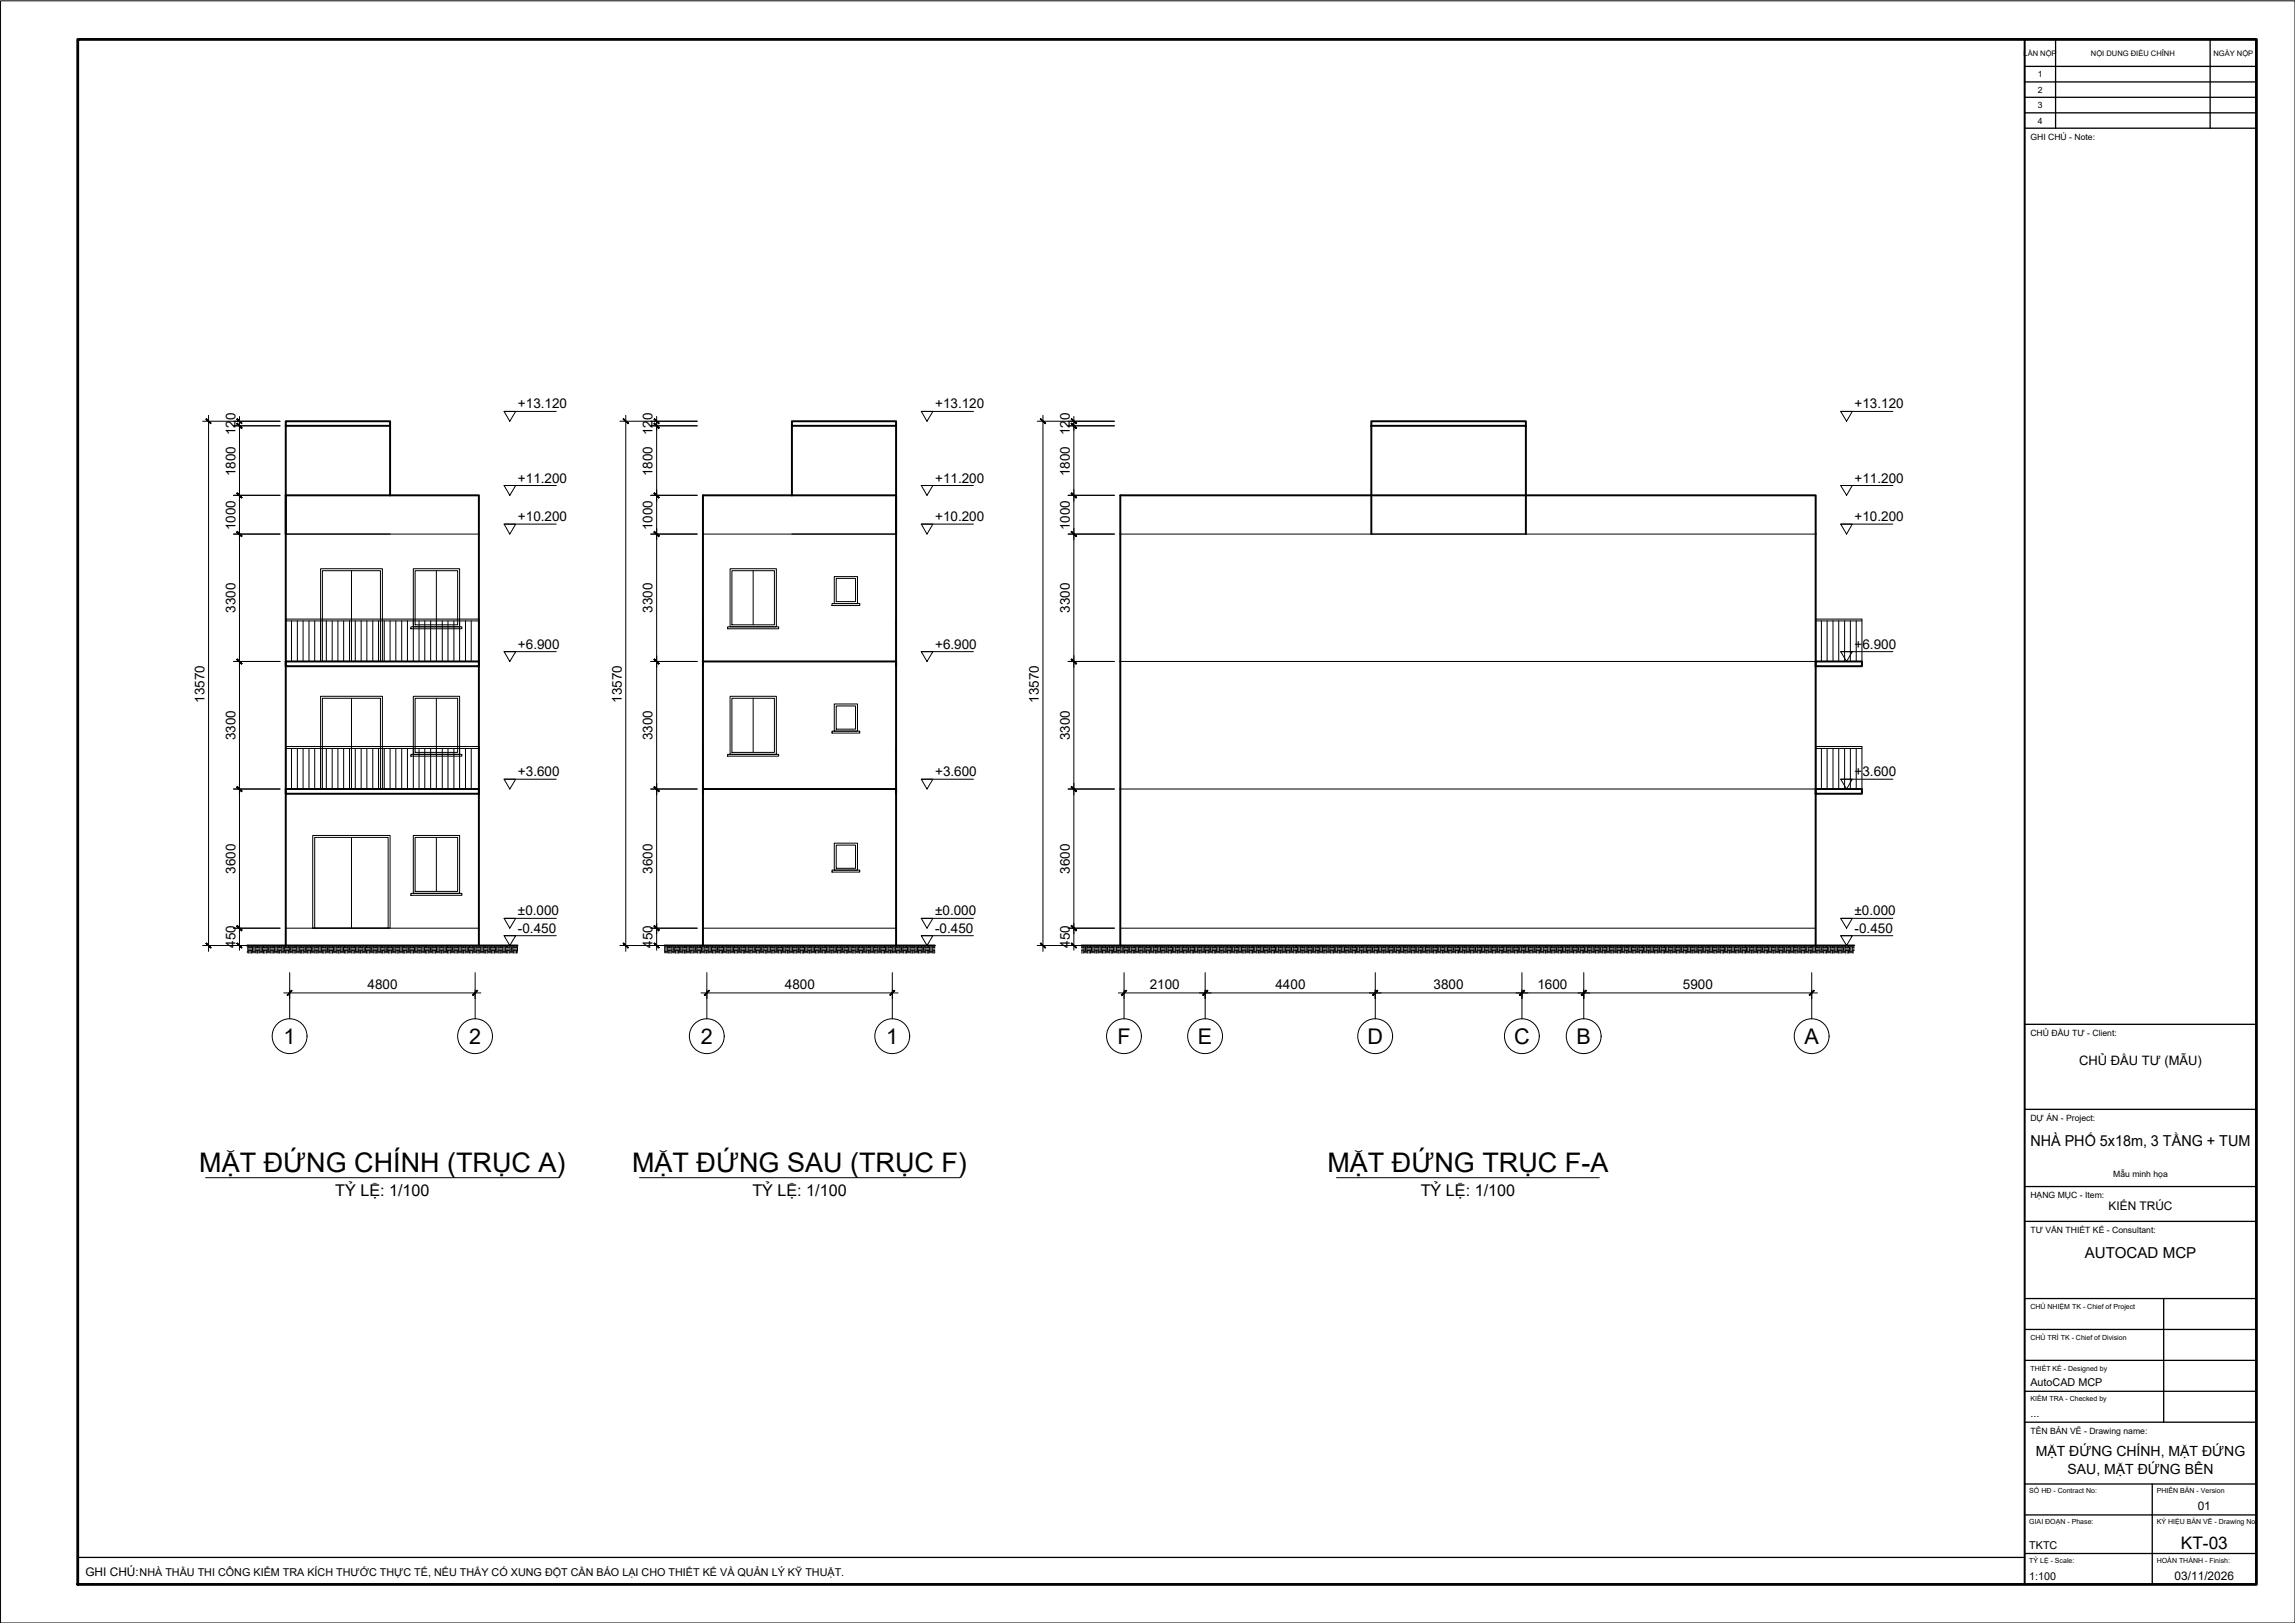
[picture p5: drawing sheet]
<svg xmlns="http://www.w3.org/2000/svg" width="594mm" height="420mm" viewBox="0 0 594 420" stroke-linecap="round" stroke-linejoin="round" font-family="sans-serif">
<defs><g id="words">
<g font-size="7">
<text x="51.6" y="303.3">MẶT ĐỨNG CHÍNH (TRỤC A)</text>
<text x="163.6" y="303.3">MẶT ĐỨNG SAU (TRỤC F)</text>
<text x="343.6" y="303.3">MẶT ĐỨNG TRỤC F-A</text>
</g>
<g font-size="5.6">
<text x="73.4" y="270.3">1</text>
<text x="121.4" y="270.3">2</text>
<text x="181.4" y="270.3">2</text>
<text x="229.4" y="270.3">1</text>
<text x="289.3" y="270.3">F</text>
<text x="310.1" y="270.3">E</text>
<text x="354" y="270.3">D</text>
<text x="392" y="270.3">C</text>
<text x="408.1" y="270.3">B</text>
<text x="467.1" y="270.3">A</text>
</g>
<text font-size="4.5" x="564.5" y="401">KT-03</text>
<g font-size="4.2">
<text x="86.8" y="309.5">TỶ LỆ: 1/100</text>
<text x="194.7" y="309.5">TỶ LỆ: 1/100</text>
<text x="367.8" y="309.5">TỶ LỆ: 1/100</text>
</g>
<g font-size="3.9">
<text x="525.6" y="296.7">NHÀ PHỐ 5x18m, 3 TẦNG + TUM</text>
<text x="539.6" y="325.7">AUTOCAD MCP</text>
</g>
<g font-size="3.6">
<text x="527" y="377">MẶT ĐỨNG CHÍNH, MẶT ĐỨNG</text>
<text x="535.2" y="381.6">SAU, MẶT ĐỨNG BÊN</text>
</g>
<g font-size="3.5">
<text x="134.1" y="105.7">+13.120</text>
<text x="242.1" y="105.7">+13.120</text>
<text x="480.1" y="105.7">+13.120</text>
<text x="60.9" y="112.6" transform="rotate(-90 60.9 112.6)">120</text>
<text x="168.9" y="112.6" transform="rotate(-90 168.9 112.6)">120</text>
<text x="276.9" y="112.6" transform="rotate(-90 276.9 112.6)">120</text>
<text x="60.9" y="123.2" transform="rotate(-90 60.9 123.2)">1800</text>
<text x="134.1" y="124.9">+11.200</text>
<text x="168.9" y="123.2" transform="rotate(-90 168.9 123.2)">1800</text>
<text x="242.1" y="124.9">+11.200</text>
<text x="276.9" y="123.2" transform="rotate(-90 276.9 123.2)">1800</text>
<text x="480.1" y="124.9">+11.200</text>
<text x="60.9" y="137.2" transform="rotate(-90 60.9 137.2)">1000</text>
<text x="134.1" y="135">+10.200</text>
<text x="168.9" y="137.2" transform="rotate(-90 168.9 137.2)">1000</text>
<text x="242.1" y="135">+10.200</text>
<text x="276.9" y="137.2" transform="rotate(-90 276.9 137.2)">1000</text>
<text x="480.1" y="135">+10.200</text>
<text x="60.9" y="158.6" transform="rotate(-90 60.9 158.6)">3300</text>
<text x="168.9" y="158.6" transform="rotate(-90 168.9 158.6)">3300</text>
<text x="276.9" y="158.6" transform="rotate(-90 276.9 158.6)">3300</text>
<text x="134.1" y="167.9">+6.900</text>
<text x="242.1" y="167.9">+6.900</text>
<text x="480.1" y="167.9">+6.900</text>
<text x="52.9" y="181.9" transform="rotate(-90 52.9 181.9)">13570</text>
<text x="160.9" y="181.9" transform="rotate(-90 160.9 181.9)">13570</text>
<text x="268.9" y="181.9" transform="rotate(-90 268.9 181.9)">13570</text>
<text x="60.9" y="191.6" transform="rotate(-90 60.9 191.6)">3300</text>
<text x="168.9" y="191.6" transform="rotate(-90 168.9 191.6)">3300</text>
<text x="276.9" y="191.6" transform="rotate(-90 276.9 191.6)">3300</text>
<text x="134.1" y="201">+3.600</text>
<text x="242.1" y="201">+3.600</text>
<text x="480.1" y="201">+3.600</text>
<text x="60.9" y="226.1" transform="rotate(-90 60.9 226.1)">3600</text>
<text x="168.9" y="226.1" transform="rotate(-90 168.9 226.1)">3600</text>
<text x="276.9" y="226.1" transform="rotate(-90 276.9 226.1)">3600</text>
<text x="134.1" y="237">±0.000</text>
<text x="242.1" y="237">±0.000</text>
<text x="480.1" y="237">±0.000</text>
<text x="60.9" y="245.4" transform="rotate(-90 60.9 245.4)">450</text>
<text x="134.1" y="241.5">-0.450</text>
<text x="168.9" y="245.4" transform="rotate(-90 168.9 245.4)">450</text>
<text x="242.1" y="241.5">-0.450</text>
<text x="276.9" y="245.4" transform="rotate(-90 276.9 245.4)">450</text>
<text x="480.1" y="241.5">-0.450</text>
<text x="95.1" y="256">4800</text>
<text x="203.2" y="256">4800</text>
<text x="297.6" y="256">2100</text>
<text x="330.2" y="256">4400</text>
<text x="371.1" y="256">3800</text>
<text x="398" y="256">1600</text>
<text x="435.6" y="256">5900</text>
</g>
<text font-size="3.4" x="538.2" y="275.7">CHỦ ĐẦU TƯ (MẪU)</text>
<g font-size="3.1">
<text x="545.8" y="313.2">KIẾN TRÚC</text>
<text x="568.9" y="391">01</text>
<text x="22.1" y="407.9">GHI CHÚ:NHÀ THẦU THI CÔNG KIỂM TRA KÍCH THƯỚC THỰC TẾ, NẾU THẤY CÓ XUNG ĐỘT CẦN BÁO LẠI CHO THIẾT KẾ VÀ QUẢN LÝ KỸ THUẬT.</text>
<text x="562.9" y="409">03/11/2026</text>
</g>
<g font-size="2.8">
<text x="525.6" y="358.8">AutoCAD MCP</text>
<text x="525.6" y="366.8">...</text>
<text x="525.3" y="401">TKTC</text>
<text x="525.3" y="409">1:100</text>
</g>
<g font-size="2.2">
<text x="527.5" y="20">1</text>
<text x="527.5" y="24">2</text>
<text x="527.5" y="28">3</text>
<text x="527.5" y="32">4</text>
<text x="525.6" y="36.2">GHI CHÚ - Note:</text>
<text x="525.6" y="268.2">CHỦ ĐẦU TƯ - Client:</text>
<text x="525.6" y="290.2">DỰ ÁN - Project:</text>
<text x="547" y="304.7">Mẫu minh họa</text>
<text x="525.6" y="310.2">HẠNG MỤC - Item:</text>
<text x="525.6" y="319.2">TƯ VẤN THIẾT KẾ - Consultant:</text>
<text x="525.6" y="371.2">TÊN BẢN VẼ - Drawing name:</text>
</g>
<g font-size="2">
<text x="523.8" y="14.4">LẦN NỘP</text>
<text x="541.2" y="14.4">NỘI DUNG ĐIỀU CHỈNH</text>
<text x="573" y="14.4">NGÀY NỘP</text>
</g>
<g font-size="1.8">
<text x="525.6" y="338.8">CHỦ NHIỆM TK - Chief of Project</text>
<text x="525.6" y="346.8">CHỦ TRÌ TK - Chief of Division</text>
<text x="525.6" y="354.8">THIẾT KẾ - Designed by</text>
<text x="525.6" y="362.8">KIỂM TRA - Checked by</text>
<text x="525.3" y="386.6">SỐ HĐ - Contract No:</text>
<text x="558.3" y="386.6">PHIÊN BẢN - Version</text>
<text x="525.3" y="394.6">GIAI ĐOẠN - Phase:</text>
<text x="558.3" y="394.6">KÝ HIỆU BẢN VẼ - Drawing No</text>
<text x="525.3" y="404.6">TỶ LỆ - Scale:</text>
<text x="558.3" y="404.6">HOÀN THÀNH - Finish:</text>
</g>
</g></defs>
<!-- layer: A-ELEV-OTLN -->
<g fill="none" stroke="#000" stroke-width=".51">
<path d="M74 109.1h27v1.1h-27zM74 110.2v62.3h50v-1.3M101 110.2v18.1M205 109.1h27v1.1h-27zM205 110.2v18.1M232 110.2v134.6M355 110.2v-1.1h40v1.1M355 110.2v28.1M355 110.2h40M395 110.2v28.1M74 128.2h50v43M232 138.3v-10.1h-50v116.6"/>
<path d="M74 171.2h50v33.1h-50zM182 172.5v-1.3h50v1.3M470 171.2h12v1.3h-12zM182 205.5v-1.2h50v1.2M470 204.3h12v1.2h-12zM64 244.8h70M74 244.8v-40.5v1.2h50v-1.2v40.5M172 244.8h70M280 244.8h200M290 244.8v-116.6h180v116.6"/>
</g>
<!-- layer: A-ELEV -->
<g fill="none" stroke="#000" stroke-width=".26">
<path d="M74 138.3h50M182 138.3h50M290 138.3h180M83 147.2h16v24h-16zM83.5 147.7h15v23.5h-15zM91 147.7v23.5M107 147.2h12v15.1h-12zM107.5 147.7h11v14.1h-11zM113 147.7v23.5M189 147.2h12v15.1h-12zM189.5 147.7h11v14.1h-11zM195 147.7v14.1"/>
<path d="M215.4 156.3h7.2v.5h-7.2zM216 149.3h6v7h-6zM216.5 149.7h5v6h-5zM74 171.2v-10.9h50v10.9M74 160.7h50M75.5 160.7v10.5M77 160.7v10.5M78.5 160.7v10.5M80 160.7v10.5M81.5 160.7v10.5M83 160.7v10.5M84.5 160.7v10.5"/>
<path d="M86 160.7v10.5M87.5 160.7v10.5M89 160.7v10.5M90.5 160.7v10.5M92 160.7v10.5M93.5 160.7v10.5M95 160.7v10.5M96.5 160.7v10.5M98 160.7v10.5M99.5 160.7v10.5M101 160.7v10.5M102.5 160.7v10.5"/>
<path d="M104 160.7v10.5M105.5 160.7v10.5M106.4 162.3h13.2v.5h-13.2zM107 160.7v10.5M108.5 160.7v10.5M110 160.7v10.5M111.5 160.7v10.5M114.5 160.7v10.5M116 160.7v10.5M117.5 160.7v10.5M119 160.7v10.5M120.5 160.7v10.5"/>
<path d="M122 160.7v10.5M182 160.3v10.9M188.4 162.3h13.2v.5h-13.2zM232 160.3v10.9M290 171.2h180v-10.9h12v10.9M470 160.7h12M471.5 160.7v10.5M473 160.7v10.5M474.5 160.7v10.5M476 160.7v10.5M477.5 160.7v10.5M479 160.7v10.5"/>
<path d="M480.5 160.7v10.5M74 193.8h50M75.5 193.8v10.5M77 193.8v10.5M78.5 193.8v10.5M80 193.8v10.5M81.5 193.8v10.5M83 180.3h16v24h-16zM83 193.8v10.5M83.5 180.8h15v23.5h-15zM84.5 193.8v10.5M86 193.8v10.5"/>
<path d="M87.5 193.8v10.5M89 193.8v10.5M90.5 193.8v10.5M91 180.8v23.5M92 193.8v10.5M93.5 193.8v10.5M95 193.8v10.5M96.5 193.8v10.5M98 193.8v10.5M99.5 193.8v10.5M101 193.8v10.5M102.5 193.8v10.5"/>
<path d="M104 193.8v10.5M105.5 193.8v10.5M106.4 195.3h13.2v.4h-13.2zM107 180.3h12v15h-12zM107 193.8v10.5M107.5 180.8h11v14h-11zM108.5 193.8v10.5M110 193.8v10.5M111.5 193.8v10.5M113 180.8v23.5M114.5 193.8v10.5M116 193.8v10.5"/>
<path d="M117.5 193.8v10.5M119 193.8v10.5M120.5 193.8v10.5M122 193.8v10.5M182 193.3v11M188.4 195.3h13.2v.4h-13.2zM189 180.3h12v15h-12zM189.5 180.8h11v14h-11zM195 180.8v14M215.4 189.3h7.2v.5h-7.2zM216 182.2h6v7.1h-6zM216.5 182.8h5v6h-5z"/>
<path d="M232 193.3v11M470 193.8h12M471.5 193.8v10.5M473 193.8v10.5M474.5 193.8v10.5M476 193.8v10.5M477.5 193.8v10.5M479 193.8v10.5M480.5 193.8v10.5M74 204.3v-11h50v11M81 216.3h20v24h-20zM81.5 216.8h19v23.5h-19z"/>
<path d="M91 216.8v23.5M107 216.3h12v15h-12zM107.5 216.8h11v14h-11zM113 216.8v14M216 218.3h6v7h-6zM216.5 218.8h5v6h-5zM290 204.3h180v-11h12v11M106.4 231.3h13.2v.5h-13.2zM215.4 225.3h7.2v.5h-7.2zM74 240.3h50M182 240.3h50M290 240.3h180"/>
</g>
<!-- layer: A-SECT-PATT -->
<g fill="none" stroke="#000" stroke-width=".26">
<path d="M64 245.1h.3M64 246.6h.3M64 246.3h.3M64.1 245.2v1M64.3 246h.9M64.3 245.7h.9M64.3 245.3h.9M64.4 244.8v.4M64.4 246.2v.6M64.7 244.8v.4M64.7 246.2v.6M65.1 244.8v.4"/>
<path d="M65.1 246.2v.6M65.2 245.1h1M65.2 246.6h1M65.2 246.3h1M65.4 245.2v1M65.7 245.2v1M66.1 245.2v1M66.2 246h1M66.2 245.7h1M66.2 245.3h1M66.3 244.8v.4M66.3 246.2v.6"/>
<path d="M66.6 244.8v.4M66.6 246.2v.6M67 244.8v.4M67 246.2v.6M67.2 245.1h.9M67.2 246.6h.9M67.2 246.3h.9M67.3 245.2v1M67.6 245.2v1M68 245.2v1M68.1 246h1M68.1 245.7h1"/>
<path d="M68.1 245.3h1M68.2 244.8v.4M68.2 246.2v.6M68.6 244.8v.4M68.6 246.2v.6M68.9 244.8v.4M68.9 246.2v.6M69.1 245.1h.9M69.1 246.6h.9M69.1 246.3h.9M69.2 245.2v1M69.5 245.2v1"/>
<path d="M69.9 245.2v1M70 246h1M70 245.7h1M70 245.3h1M70.1 244.8v.4M70.1 246.2v.6M70.5 244.8v.4M70.5 246.2v.6M70.8 244.8v.4M70.8 246.2v.6M71 245.1h.9M71 246.6h.9"/>
<path d="M71 246.3h.9M71.1 245.2v1M71.4 245.2v1M71.8 245.2v1M71.9 246h1M71.9 245.7h1M71.9 245.3h1M72 244.8v.4M72 246.2v.6M72.4 244.8v.4M72.4 246.2v.6M72.7 244.8v.4"/>
<path d="M72.7 246.2v.6M72.9 245.1h.9M72.9 246.6h.9M72.9 246.3h.9M73 245.2v1M73.3 245.2v1M73.7 245.2v1M73.8 246h1M73.8 245.7h1M73.8 245.3h1M73.9 244.8v.4M73.9 246.2v.6"/>
<path d="M74.3 244.8v.4M74.3 246.2v.6M74.6 244.8v.4M74.6 246.2v.6M74.8 245.1h.9M74.8 246.6h.9M74.8 246.3h.9M74.9 245.2v1M75.2 245.2v1M75.6 245.2v1M75.7 246h1M75.7 245.7h1"/>
<path d="M75.7 245.3h1M75.8 244.8v.4M75.8 246.2v.6M76.2 244.8v.4M76.2 246.2v.6M76.6 244.8v.4M76.6 246.2v.6M76.7 245.1h.9M76.7 246.6h.9M76.7 246.3h.9M76.8 245.2v1M77.1 245.2v1"/>
<path d="M77.5 245.2v1M77.6 246h1M77.6 245.7h1M77.6 245.3h1M77.7 244.8v.4M77.7 246.2v.6M78.1 244.8v.4M78.1 246.2v.6M78.5 244.8v.4M78.5 246.2v.6M78.6 245.1h.9M78.6 246.6h.9"/>
<path d="M78.6 246.3h.9M78.7 245.2v1M79.1 245.2v1M79.4 245.2v1M79.5 246h1M79.5 245.7h1M79.5 245.3h1M79.6 244.8v.4M79.6 246.2v.6M80 244.8v.4M80 246.2v.6M80.4 244.8v.4"/>
<path d="M80.4 246.2v.6M80.5 245.1h.9M80.5 246.6h.9M80.5 246.3h.9M80.6 245.2v1M81 245.2v1M81.3 245.2v1M81.4 246h1M81.4 245.7h1M81.4 245.3h1M81.5 244.8v.4M81.5 246.2v.6"/>
<path d="M81.9 244.8v.4M81.9 246.2v.6M82.3 244.8v.4M82.3 246.2v.6M82.4 245.1h.9M82.4 246.6h.9M82.4 246.3h.9M82.5 245.2v1M82.9 245.2v1M83.2 245.2v1M83.3 246h1M83.3 245.7h1"/>
<path d="M83.3 245.3h1M83.5 244.8v.4M83.5 246.2v.6M83.8 244.8v.4M83.8 246.2v.6M84.2 244.8v.4M84.2 246.2v.6M84.3 245.1h.9M84.3 246.6h.9M84.3 246.3h.9M84.4 245.2v1M84.8 245.2v1"/>
<path d="M85.1 245.2v1M85.2 246h1M85.2 245.7h1M85.2 245.3h1M85.4 244.8v.4M85.4 246.2v.6M85.7 244.8v.4M85.7 246.2v.6M86.1 244.8v.4M86.1 246.2v.6M86.2 245.1h.9M86.2 246.6h.9"/>
<path d="M86.2 246.3h.9M86.3 245.2v1M86.7 245.2v1M87 245.2v1M87.1 246h1M87.1 245.7h1M87.1 245.3h1M87.3 244.8v.4M87.3 246.2v.6M87.6 244.8v.4M87.6 246.2v.6M88 244.8v.4"/>
<path d="M88 246.2v.6M88.1 245.1h.9M88.1 246.6h.9M88.1 246.3h.9M88.2 245.2v1M88.6 245.2v1M88.9 245.2v1M89 246h1M89 245.7h1M89 245.3h1M89.2 244.8v.4M89.2 246.2v.6"/>
<path d="M89.5 244.8v.4M89.5 246.2v.6M89.9 244.8v.4M89.9 246.2v.6M90 245.1h.9M90 246.6h.9M90 246.3h.9M90.1 245.2v1M90.5 245.2v1M90.8 245.2v1M90.9 246h1M90.9 245.7h1"/>
<path d="M90.9 245.3h1M91.1 244.8v.4M91.1 246.2v.6M91.4 244.8v.4M91.4 246.2v.6M91.8 244.8v.4M91.8 246.2v.6M91.9 245.1h1M91.9 246.6h1M91.9 246.3h1M92 245.2v1M92.4 245.2v1"/>
<path d="M92.7 245.2v1M92.9 246h.9M92.9 245.7h.9M92.9 245.3h.9M93 244.8v.4M93 246.2v.6M93.3 244.8v.4M93.3 246.2v.6M93.7 244.8v.4M93.7 246.2v.6M93.8 245.1h1M93.8 246.6h1"/>
<path d="M93.8 246.3h1M94 245.2v1M94.3 245.2v1M94.6 245.2v1M94.8 246h.9M94.8 245.7h.9M94.8 245.3h.9M94.9 244.8v.4M94.9 246.2v.6M95.2 244.8v.4M95.2 246.2v.6M95.6 244.8v.4"/>
<path d="M95.6 246.2v.6M95.7 245.1h1M95.7 246.6h1M95.7 246.3h1M95.9 245.2v1M96.2 245.2v1M96.5 245.2v1M96.7 246h.9M96.7 245.7h.9M96.7 245.3h.9M96.8 244.8v.4M96.8 246.2v.6"/>
<path d="M97.1 244.8v.4M97.1 246.2v.6M97.5 244.8v.4M97.5 246.2v.6M97.6 245.1h1M97.6 246.6h1M97.6 246.3h1M97.8 245.2v1M98.1 245.2v1M98.4 245.2v1M98.6 246h.9M98.6 245.7h.9"/>
<path d="M98.6 245.3h.9M98.7 244.8v.4M98.7 246.2v.6M99 244.8v.4M99 246.2v.6M99.4 244.8v.4M99.4 246.2v.6M99.5 245.1h1M99.5 246.6h1M99.5 246.3h1M99.7 245.2v1M100 245.2v1"/>
<path d="M100.3 245.2v1M100.5 246h.9M100.5 245.7h.9M100.5 245.3h.9M100.6 244.8v.4M100.6 246.2v.6M100.9 244.8v.4M100.9 246.2v.6M101.3 244.8v.4M101.3 246.2v.6M101.4 245.1h1M101.4 246.6h1"/>
<path d="M101.4 246.3h1M101.6 245.2v1M101.9 245.2v1M102.2 245.2v1M102.4 246h.9M102.4 245.7h.9M102.4 245.3h.9M102.5 244.8v.4M102.5 246.2v.6M102.8 244.8v.4M102.8 246.2v.6M103.2 244.8v.4"/>
<path d="M103.2 246.2v.6M103.3 245.1h1M103.3 246.6h1M103.3 246.3h1M103.5 245.2v1M103.8 245.2v1M104.2 245.2v1M104.3 246h1M104.3 245.7h1M104.3 245.3h1M104.4 244.8v.4M104.4 246.2v.6"/>
<path d="M104.7 244.8v.4M104.7 246.2v.6M105.1 244.8v.4M105.1 246.2v.6M105.3 245.1h.9M105.3 246.6h.9M105.3 246.3h.9M105.4 245.2v1M105.7 245.2v1M106.1 245.2v1M106.2 246h1M106.2 245.7h1"/>
<path d="M106.2 245.3h1M106.3 244.8v.4M106.3 246.2v.6M106.7 244.8v.4M106.7 246.2v.6M107 244.8v.4M107 246.2v.6M107.2 245.1h.9M107.2 246.6h.9M107.2 246.3h.9M107.3 245.2v1M107.6 245.2v1"/>
<path d="M108 245.2v1M108.1 246h1M108.1 245.7h1M108.1 245.3h1M108.2 244.8v.4M108.2 246.2v.6M108.6 244.8v.4M108.6 246.2v.6M108.9 244.8v.4M108.9 246.2v.6M109.1 245.1h.9M109.1 246.6h.9"/>
<path d="M109.1 246.3h.9M109.2 245.2v1M109.5 245.2v1M109.9 245.2v1M110 246h1M110 245.7h1M110 245.3h1M110.1 244.8v.4M110.1 246.2v.6M110.5 244.8v.4M110.5 246.2v.6M110.8 244.8v.4"/>
<path d="M110.8 246.2v.6M111 245.1h.9M111 246.6h.9M111 246.3h.9M111.1 245.2v1M111.4 245.2v1M111.8 245.2v1M111.9 246h1M111.9 245.7h1M111.9 245.3h1M112 244.8v.4M112 246.2v.6"/>
<path d="M112.4 244.8v.4M112.4 246.2v.6M112.7 244.8v.4M112.7 246.2v.6M112.9 245.1h.9M112.9 246.6h.9M112.9 246.3h.9M113 245.2v1M113.3 245.2v1M113.7 245.2v1M113.8 246h1M113.8 245.7h1"/>
<path d="M113.8 245.3h1M113.9 244.8v.4M113.9 246.2v.6M114.3 244.8v.4M114.3 246.2v.6M114.7 244.8v.4M114.7 246.2v.6M114.8 245.1h.9M114.8 246.6h.9M114.8 246.3h.9M114.9 245.2v1M115.2 245.2v1"/>
<path d="M115.6 245.2v1M115.7 246h1M115.7 245.7h1M115.7 245.3h1M115.8 244.8v.4M115.8 246.2v.6M116.2 244.8v.4M116.2 246.2v.6M116.6 244.8v.4M116.6 246.2v.6M116.7 245.1h.9M116.7 246.6h.9"/>
<path d="M116.7 246.3h.9M116.8 245.2v1M117.2 245.2v1M117.5 245.2v1M117.6 246h1M117.6 245.7h1M117.6 245.3h1M117.7 244.8v.4M117.7 246.2v.6M118.1 244.8v.4M118.1 246.2v.6M118.5 244.8v.4"/>
<path d="M118.5 246.2v.6M118.6 245.1h.9M118.6 246.6h.9M118.6 246.3h.9M118.7 245.2v1M119.1 245.2v1M119.4 245.2v1M119.5 246h1M119.5 245.7h1M119.5 245.3h1M119.6 244.8v.4M119.6 246.2v.6"/>
<path d="M120 244.8v.4M120 246.2v.6M120.4 244.8v.4M120.4 246.2v.6M120.5 245.1h.9M120.5 246.6h.9M120.5 246.3h.9M120.6 245.2v1M121 245.2v1M121.3 245.2v1M121.4 246h1M121.4 245.7h1"/>
<path d="M121.4 245.3h1M121.6 244.8v.4M121.6 246.2v.6M121.9 244.8v.4M121.9 246.2v.6M122.3 244.8v.4M122.3 246.2v.6M122.4 245.1h.9M122.4 246.6h.9M122.4 246.3h.9M122.5 245.2v1M122.9 245.2v1"/>
<path d="M123.2 245.2v1M123.3 246h1M123.3 245.7h1M123.3 245.3h1M123.5 244.8v.4M123.5 246.2v.6M123.8 244.8v.4M123.8 246.2v.6M124.2 244.8v.4M124.2 246.2v.6M124.3 245.1h.9M124.3 246.6h.9"/>
<path d="M124.3 246.3h.9M124.4 245.2v1M124.8 245.2v1M125.1 245.2v1M125.2 246h1M125.2 245.7h1M125.2 245.3h1M125.4 244.8v.4M125.4 246.2v.6M125.7 244.8v.4M125.7 246.2v.6M126.1 244.8v.4"/>
<path d="M126.1 246.2v.6M126.2 245.1h.9M126.2 246.6h.9M126.2 246.3h.9M126.3 245.2v1M126.7 245.2v1M127 245.2v1M127.1 246h1M127.1 245.7h1M127.1 245.3h1M127.3 244.8v.4M127.3 246.2v.6"/>
<path d="M127.6 244.8v.4M127.6 246.2v.6M128 244.8v.4M128 246.2v.6M128.1 245.1h.9M128.1 246.6h.9M128.1 246.3h.9M128.2 245.2v1M128.6 245.2v1M128.9 245.2v1M129 246h1M129 245.7h1"/>
<path d="M129 245.3h1M129.2 244.8v.4M129.2 246.2v.6M129.5 244.8v.4M129.5 246.2v.6M129.9 244.8v.4M129.9 246.2v.6M130 245.1h1M130 246.6h1M130 246.3h1M130.1 245.2v1M130.5 245.2v1"/>
<path d="M130.8 245.2v1M131 246h.9M131 245.7h.9M131 245.3h.9M131.1 244.8v.4M131.1 246.2v.6M131.4 244.8v.4M131.4 246.2v.6M131.8 244.8v.4M131.8 246.2v.6M131.9 245.1h1M131.9 246.6h1"/>
<path d="M131.9 246.3h1M132.1 245.2v1M132.4 245.2v1M132.7 245.2v1M132.9 246h.9M132.9 245.7h.9M132.9 245.3h.9M133 244.8v.4M133 246.2v.6M133.3 244.8v.4M133.3 246.2v.6M133.7 244.8v.4"/>
<path d="M133.7 246.2v.6M133.8 245.1h.2M133.8 246.6h.2M133.8 246.3h.2M134 245.2v1M172 245.1h.9M172 246.6h.9M172 246.3h.9M172.1 245.2v1M172.4 245.2v1M172.7 245.2v1M172.9 246h.9"/>
<path d="M172.9 245.7h.9M172.9 245.3h.9M173 244.8v.4M173 246.2v.6M173.4 244.8v.4M173.4 246.2v.6M173.7 244.8v.4M173.7 246.2v.6M173.8 245.1h1M173.8 246.6h1M173.8 246.3h1M174 245.2v1"/>
<path d="M174.3 245.2v1M174.6 245.2v1M174.8 246h.9M174.8 245.7h.9M174.8 245.3h.9M174.9 244.8v.4M174.9 246.2v.6M175.3 244.8v.4M175.3 246.2v.6M175.6 244.8v.4M175.6 246.2v.6M175.7 245.1h1"/>
<path d="M175.7 246.6h1M175.7 246.3h1M175.9 245.2v1M176.2 245.2v1M176.5 245.2v1M176.7 246h.9M176.7 245.7h.9M176.7 245.3h.9M176.8 244.8v.4M176.8 246.2v.6M177.2 244.8v.4M177.2 246.2v.6"/>
<path d="M177.5 244.8v.4M177.5 246.2v.6M177.6 245.1h1M177.6 246.6h1M177.6 246.3h1M177.8 245.2v1M178.1 245.2v1M178.4 245.2v1M178.6 246h.9M178.6 245.7h.9M178.6 245.3h.9M178.7 244.8v.4"/>
<path d="M178.7 246.2v.6M179.1 244.8v.4M179.1 246.2v.6M179.4 244.8v.4M179.4 246.2v.6M179.5 245.1h1M179.5 246.6h1M179.5 246.3h1M179.7 245.2v1M180 245.2v1M180.4 245.2v1M180.5 246h1"/>
<path d="M180.5 245.7h1M180.5 245.3h1M180.6 244.8v.4M180.6 246.2v.6M181 244.8v.4M181 246.2v.6M181.3 244.8v.4M181.3 246.2v.6M181.5 245.1h.9M181.5 246.6h.9M181.5 246.3h.9M181.6 245.2v1"/>
<path d="M181.9 245.2v1M182.3 245.2v1M182.4 246h1M182.4 245.7h1M182.4 245.3h1M182.5 244.8v.4M182.5 246.2v.6M182.9 244.8v.4M182.9 246.2v.6M183.2 244.8v.4M183.2 246.2v.6M183.4 245.1h.9"/>
<path d="M183.4 246.6h.9M183.4 246.3h.9M183.5 245.2v1M183.8 245.2v1M184.2 245.2v1M184.3 246h1M184.3 245.7h1M184.3 245.3h1M184.4 244.8v.4M184.4 246.2v.6M184.8 244.8v.4M184.8 246.2v.6"/>
<path d="M185.1 244.8v.4M185.1 246.2v.6M185.3 245.1h.9M185.3 246.6h.9M185.3 246.3h.9M185.4 245.2v1M185.7 245.2v1M186.1 245.2v1M186.2 246h1M186.2 245.7h1M186.2 245.3h1M186.3 244.8v.4"/>
<path d="M186.3 246.2v.6M186.7 244.8v.4M186.7 246.2v.6M187 244.8v.4M187 246.2v.6M187.2 245.1h.9M187.2 246.6h.9M187.2 246.3h.9M187.3 245.2v1M187.6 245.2v1M188 245.2v1M188.1 246h1"/>
<path d="M188.1 245.7h1M188.1 245.3h1M188.2 244.8v.4M188.2 246.2v.6M188.6 244.8v.4M188.6 246.2v.6M188.9 244.8v.4M188.9 246.2v.6M189.1 245.1h.9M189.1 246.6h.9M189.1 246.3h.9M189.2 245.2v1"/>
<path d="M189.5 245.2v1M189.9 245.2v1M190 246h1M190 245.7h1M190 245.3h1M190.1 244.8v.4M190.1 246.2v.6M190.5 244.8v.4M190.5 246.2v.6M190.9 244.8v.4M190.9 246.2v.6M191 245.1h.9"/>
<path d="M191 246.6h.9M191 246.3h.9M191.1 245.2v1M191.4 245.2v1M191.8 245.2v1M191.9 246h1M191.9 245.7h1M191.9 245.3h1M192 244.8v.4M192 246.2v.6M192.4 244.8v.4M192.4 246.2v.6"/>
<path d="M192.8 244.8v.4M192.8 246.2v.6M192.9 245.1h.9M192.9 246.6h.9M192.9 246.3h.9M193 245.2v1M193.4 245.2v1M193.7 245.2v1M193.8 246h1M193.8 245.7h1M193.8 245.3h1M193.9 244.8v.4"/>
<path d="M193.9 246.2v.6M194.3 244.8v.4M194.3 246.2v.6M194.7 244.8v.4M194.7 246.2v.6M194.8 245.1h.9M194.8 246.6h.9M194.8 246.3h.9M194.9 245.2v1M195.3 245.2v1M195.6 245.2v1M195.7 246h1"/>
<path d="M195.7 245.7h1M195.7 245.3h1M195.8 244.8v.4M195.8 246.2v.6M196.2 244.8v.4M196.2 246.2v.6M196.6 244.8v.4M196.6 246.2v.6M196.7 245.1h.9M196.7 246.6h.9M196.7 246.3h.9M196.8 245.2v1"/>
<path d="M197.2 245.2v1M197.5 245.2v1M197.6 246h1M197.6 245.7h1M197.6 245.3h1M197.8 244.8v.4M197.8 246.2v.6M198.1 244.8v.4M198.1 246.2v.6M198.5 244.8v.4M198.5 246.2v.6M198.6 245.1h.9"/>
<path d="M198.6 246.6h.9M198.6 246.3h.9M198.7 245.2v1M199.1 245.2v1M199.4 245.2v1M199.5 246h1M199.5 245.7h1M199.5 245.3h1M199.7 244.8v.4M199.7 246.2v.6M200 244.8v.4M200 246.2v.6"/>
<path d="M200.4 244.8v.4M200.4 246.2v.6M200.5 245.1h.9M200.5 246.6h.9M200.5 246.3h.9M200.6 245.2v1M201 245.2v1M201.3 245.2v1M201.4 246h1M201.4 245.7h1M201.4 245.3h1M201.6 244.8v.4"/>
<path d="M201.6 246.2v.6M201.9 244.8v.4M201.9 246.2v.6M202.3 244.8v.4M202.3 246.2v.6M202.4 245.1h.9M202.4 246.6h.9M202.4 246.3h.9M202.5 245.2v1M202.9 245.2v1M203.2 245.2v1M203.3 246h1"/>
<path d="M203.3 245.7h1M203.3 245.3h1M203.5 244.8v.4M203.5 246.2v.6M203.8 244.8v.4M203.8 246.2v.6M204.2 244.8v.4M204.2 246.2v.6M204.3 245.1h.9M204.3 246.6h.9M204.3 246.3h.9M204.4 245.2v1"/>
<path d="M204.8 245.2v1M205.1 245.2v1M205.2 246h1M205.2 245.7h1M205.2 245.3h1M205.4 244.8v.4M205.4 246.2v.6M205.8 244.8v.4M205.8 246.2v.6M206.1 244.8v.4M206.1 246.2v.6M206.2 245.1h1"/>
<path d="M206.2 246.6h1M206.2 246.3h1M206.3 245.2v1M206.7 245.2v1M207 245.2v1M207.2 246h.9M207.2 245.7h.9M207.2 245.3h.9M207.3 244.8v.4M207.3 246.2v.6M207.7 244.8v.4M207.7 246.2v.6"/>
<path d="M208 244.8v.4M208 246.2v.6M208.1 245.1h1M208.1 246.6h1M208.1 246.3h1M208.3 245.2v1M208.6 245.2v1M208.9 245.2v1M209.1 246h.9M209.1 245.7h.9M209.1 245.3h.9M209.2 244.8v.4"/>
<path d="M209.2 246.2v.6M209.6 244.8v.4M209.6 246.2v.6M209.9 244.8v.4M209.9 246.2v.6M210 245.1h1M210 246.6h1M210 246.3h1M210.2 245.2v1M210.5 245.2v1M210.8 245.2v1M211 246h.9"/>
<path d="M211 245.7h.9M211 245.3h.9M211.1 244.8v.4M211.1 246.2v.6M211.5 244.8v.4M211.5 246.2v.6M211.8 244.8v.4M211.8 246.2v.6M211.9 245.1h1M211.9 246.6h1M211.9 246.3h1M212.1 245.2v1"/>
<path d="M212.4 245.2v1M212.7 245.2v1M212.9 246h.9M212.9 245.7h.9M212.9 245.3h.9M213 244.8v.4M213 246.2v.6M213.4 244.8v.4M213.4 246.2v.6M213.7 244.8v.4M213.7 246.2v.6M213.8 245.1h1"/>
<path d="M213.8 246.6h1M213.8 246.3h1M214 245.2v1M214.3 245.2v1M214.6 245.2v1M214.8 246h.9M214.8 245.7h.9M214.8 245.3h.9M214.9 244.8v.4M214.9 246.2v.6M215.3 244.8v.4M215.3 246.2v.6"/>
<path d="M215.6 244.8v.4M215.6 246.2v.6M215.7 245.1h1M215.7 246.6h1M215.7 246.3h1M215.9 245.2v1M216.2 245.2v1M216.5 245.2v1M216.7 246h.9M216.7 245.7h.9M216.7 245.3h.9M216.8 244.8v.4"/>
<path d="M216.8 246.2v.6M217.2 244.8v.4M217.2 246.2v.6M217.5 244.8v.4M217.5 246.2v.6M217.6 245.1h1M217.6 246.6h1M217.6 246.3h1M217.8 245.2v1M218.1 245.2v1M218.5 245.2v1M218.6 246h1"/>
<path d="M218.6 245.7h1M218.6 245.3h1M218.7 244.8v.4M218.7 246.2v.6M219.1 244.8v.4M219.1 246.2v.6M219.4 244.8v.4M219.4 246.2v.6M219.6 245.1h.9M219.6 246.6h.9M219.6 246.3h.9M219.7 245.2v1"/>
<path d="M220 245.2v1M220.4 245.2v1M220.5 246h1M220.5 245.7h1M220.5 245.3h1M220.6 244.8v.4M220.6 246.2v.6M221 244.8v.4M221 246.2v.6M221.3 244.8v.4M221.3 246.2v.6M221.5 245.1h.9"/>
<path d="M221.5 246.6h.9M221.5 246.3h.9M221.6 245.2v1M221.9 245.2v1M222.3 245.2v1M222.4 246h1M222.4 245.7h1M222.4 245.3h1M222.5 244.8v.4M222.5 246.2v.6M222.9 244.8v.4M222.9 246.2v.6"/>
<path d="M223.2 244.8v.4M223.2 246.2v.6M223.4 245.1h.9M223.4 246.6h.9M223.4 246.3h.9M223.5 245.2v1M223.8 245.2v1M224.2 245.2v1M224.3 246h1M224.3 245.7h1M224.3 245.3h1M224.4 244.8v.4"/>
<path d="M224.4 246.2v.6M224.8 244.8v.4M224.8 246.2v.6M225.1 244.8v.4M225.1 246.2v.6M225.3 245.1h.9M225.3 246.6h.9M225.3 246.3h.9M225.4 245.2v1M225.7 245.2v1M226.1 245.2v1M226.2 246h1"/>
<path d="M226.2 245.7h1M226.2 245.3h1M226.3 244.8v.4M226.3 246.2v.6M226.7 244.8v.4M226.7 246.2v.6M227 244.8v.4M227 246.2v.6M227.2 245.1h.9M227.2 246.6h.9M227.2 246.3h.9M227.3 245.2v1"/>
<path d="M227.6 245.2v1M228 245.2v1M228.1 246h1M228.1 245.7h1M228.1 245.3h1M228.2 244.8v.4M228.2 246.2v.6M228.6 244.8v.4M228.6 246.2v.6M229 244.8v.4M229 246.2v.6M229.1 245.1h.9"/>
<path d="M229.1 246.6h.9M229.1 246.3h.9M229.2 245.2v1M229.5 245.2v1M229.9 245.2v1M230 246h1M230 245.7h1M230 245.3h1M230.1 244.8v.4M230.1 246.2v.6M230.5 244.8v.4M230.5 246.2v.6"/>
<path d="M230.9 244.8v.4M230.9 246.2v.6M231 245.1h.9M231 246.6h.9M231 246.3h.9M231.1 245.2v1M231.5 245.2v1M231.8 245.2v1M231.9 246h1M231.9 245.7h1M231.9 245.3h1M232 244.8v.4"/>
<path d="M232 246.2v.6M232.4 244.8v.4M232.4 246.2v.6M232.8 244.8v.4M232.8 246.2v.6M232.9 245.1h.9M232.9 246.6h.9M232.9 246.3h.9M233 245.2v1M233.4 245.2v1M233.7 245.2v1M233.8 246h1"/>
<path d="M233.8 245.7h1M233.8 245.3h1M233.9 244.8v.4M233.9 246.2v.6M234.3 244.8v.4M234.3 246.2v.6M234.7 244.8v.4M234.7 246.2v.6M234.8 245.1h.9M234.8 246.6h.9M234.8 246.3h.9M234.9 245.2v1"/>
<path d="M235.3 245.2v1M235.6 245.2v1M235.7 246h1M235.7 245.7h1M235.7 245.3h1M235.9 244.8v.4M235.9 246.2v.6M236.2 244.8v.4M236.2 246.2v.6M236.6 244.8v.4M236.6 246.2v.6M236.7 245.1h.9"/>
<path d="M236.7 246.6h.9M236.7 246.3h.9M236.8 245.2v1M237.2 245.2v1M237.5 245.2v1M237.6 246h1M237.6 245.7h1M237.6 245.3h1M237.8 244.8v.4M237.8 246.2v.6M238.1 244.8v.4M238.1 246.2v.6"/>
<path d="M238.5 244.8v.4M238.5 246.2v.6M238.6 245.1h.9M238.6 246.6h.9M238.6 246.3h.9M238.7 245.2v1M239.1 245.2v1M239.4 245.2v1M239.5 246h1M239.5 245.7h1M239.5 245.3h1M239.7 244.8v.4"/>
<path d="M239.7 246.2v.6M240 244.8v.4M240 246.2v.6M240.4 244.8v.4M240.4 246.2v.6M240.5 245.1h.9M240.5 246.6h.9M240.5 246.3h.9M240.6 245.2v1M241 245.2v1M241.3 245.2v1M241.4 246h.6"/>
<path d="M241.4 245.7h.6M241.4 245.3h.6M241.6 244.8v.4M241.6 246.2v.6M241.9 244.8v.4M241.9 246.2v.6M280 246h.5M280 245.7h.5M280 245.3h.5M280 244.8v.4M280 246.2v.6M280.4 244.8v.4"/>
<path d="M280.4 246.2v.6M280.5 245.1h.9M280.5 246.6h.9M280.5 246.3h.9M280.6 245.2v1M281 245.2v1M281.3 245.2v1M281.4 246h1M281.4 245.7h1M281.4 245.3h1M281.6 244.8v.4M281.6 246.2v.6"/>
<path d="M282 244.8v.4M282 246.2v.6M282.3 244.8v.4M282.3 246.2v.6M282.4 245.1h1M282.4 246.6h1M282.4 246.3h1M282.5 245.2v1M282.9 245.2v1M283.2 245.2v1M283.4 246h.9M283.4 245.7h.9"/>
<path d="M283.4 245.3h.9M283.5 244.8v.4M283.5 246.2v.6M283.9 244.8v.4M283.9 246.2v.6M284.2 244.8v.4M284.2 246.2v.6M284.3 245.1h1M284.3 246.6h1M284.3 246.3h1M284.5 245.2v1M284.8 245.2v1"/>
<path d="M285.2 245.2v1M285.3 246h.9M285.3 245.7h.9M285.3 245.3h.9M285.4 244.8v.4M285.4 246.2v.6M285.8 244.8v.4M285.8 246.2v.6M286.1 244.8v.4M286.1 246.2v.6M286.2 245.1h1M286.2 246.6h1"/>
<path d="M286.2 246.3h1M286.4 245.2v1M286.7 245.2v1M287.1 245.2v1M287.2 246h.9M287.2 245.7h.9M287.2 245.3h.9M287.3 244.8v.4M287.3 246.2v.6M287.7 244.8v.4M287.7 246.2v.6M288 244.8v.4"/>
<path d="M288 246.2v.6M288.1 245.1h1M288.1 246.6h1M288.1 246.3h1M288.3 245.2v1M288.6 245.2v1M289 245.2v1M289.1 246h.9M289.1 245.7h.9M289.1 245.3h.9M289.2 244.8v.4M289.2 246.2v.6"/>
<path d="M289.6 244.8v.4M289.6 246.2v.6M289.9 244.8v.4M289.9 246.2v.6M290 245.1h1M290 246.6h1M290 246.3h1M290.2 245.2v1M290.5 245.2v1M290.9 245.2v1M291 246h.9M291 245.7h.9"/>
<path d="M291 245.3h.9M291.1 244.8v.4M291.1 246.2v.6M291.5 244.8v.4M291.5 246.2v.6M291.8 244.8v.4M291.8 246.2v.6M291.9 245.1h1M291.9 246.6h1M291.9 246.3h1M292.1 245.2v1M292.4 245.2v1"/>
<path d="M292.8 245.2v1M292.9 246h.9M292.9 245.7h.9M292.9 245.3h.9M293 244.8v.4M293 246.2v.6M293.4 244.8v.4M293.4 246.2v.6M293.7 244.8v.4M293.7 246.2v.6M293.8 245.1h1M293.8 246.6h1"/>
<path d="M293.8 246.3h1M294 245.2v1M294.3 245.2v1M294.7 245.2v1M294.8 246h1M294.8 245.7h1M294.8 245.3h1M294.9 244.8v.4M294.9 246.2v.6M295.3 244.8v.4M295.3 246.2v.6M295.6 244.8v.4"/>
<path d="M295.6 246.2v.6M295.8 245.1h.9M295.8 246.6h.9M295.8 246.3h.9M295.9 245.2v1M296.2 245.2v1M296.6 245.2v1M296.7 246h1M296.7 245.7h1M296.7 245.3h1M296.8 244.8v.4M296.8 246.2v.6"/>
<path d="M297.2 244.8v.4M297.2 246.2v.6M297.5 244.8v.4M297.5 246.2v.6M297.7 245.1h.9M297.7 246.6h.9M297.7 246.3h.9M297.8 245.2v1M298.1 245.2v1M298.5 245.2v1M298.6 246h1M298.6 245.7h1"/>
<path d="M298.6 245.3h1M298.7 244.8v.4M298.7 246.2v.6M299.1 244.8v.4M299.1 246.2v.6M299.4 244.8v.4M299.4 246.2v.6M299.6 245.1h.9M299.6 246.6h.9M299.6 246.3h.9M299.7 245.2v1M300 245.2v1"/>
<path d="M300.4 245.2v1M300.5 246h1M300.5 245.7h1M300.5 245.3h1M300.6 244.8v.4M300.6 246.2v.6M301 244.8v.4M301 246.2v.6M301.3 244.8v.4M301.3 246.2v.6M301.5 245.1h.9M301.5 246.6h.9"/>
<path d="M301.5 246.3h.9M301.6 245.2v1M301.9 245.2v1M302.3 245.2v1M302.4 246h1M302.4 245.7h1M302.4 245.3h1M302.5 244.8v.4M302.5 246.2v.6M302.9 244.8v.4M302.9 246.2v.6M303.2 244.8v.4"/>
<path d="M303.2 246.2v.6M303.4 245.1h.9M303.4 246.6h.9M303.4 246.3h.9M303.5 245.2v1M303.8 245.2v1M304.2 245.2v1M304.3 246h1M304.3 245.7h1M304.3 245.3h1M304.4 244.8v.4M304.4 246.2v.6"/>
<path d="M304.8 244.8v.4M304.8 246.2v.6M305.2 244.8v.4M305.2 246.2v.6M305.3 245.1h.9M305.3 246.6h.9M305.3 246.3h.9M305.4 245.2v1M305.7 245.2v1M306.1 245.2v1M306.2 246h1M306.2 245.7h1"/>
<path d="M306.2 245.3h1M306.3 244.8v.4M306.3 246.2v.6M306.7 244.8v.4M306.7 246.2v.6M307.1 244.8v.4M307.1 246.2v.6M307.2 245.1h.9M307.2 246.6h.9M307.2 246.3h.9M307.3 245.2v1M307.7 245.2v1"/>
<path d="M308 245.2v1M308.1 246h1M308.1 245.7h1M308.1 245.3h1M308.2 244.8v.4M308.2 246.2v.6M308.6 244.8v.4M308.6 246.2v.6M309 244.8v.4M309 246.2v.6M309.1 245.1h.9M309.1 246.6h.9"/>
<path d="M309.1 246.3h.9M309.2 245.2v1M309.6 245.2v1M309.9 245.2v1M310 246h1M310 245.7h1M310 245.3h1M310.1 244.8v.4M310.1 246.2v.6M310.5 244.8v.4M310.5 246.2v.6M310.9 244.8v.4"/>
<path d="M310.9 246.2v.6M311 245.1h.9M311 246.6h.9M311 246.3h.9M311.1 245.2v1M311.5 245.2v1M311.8 245.2v1M311.9 246h1M311.9 245.7h1M311.9 245.3h1M312.1 244.8v.4M312.1 246.2v.6"/>
<path d="M312.4 244.8v.4M312.4 246.2v.6M312.8 244.8v.4M312.8 246.2v.6M312.9 245.1h.9M312.9 246.6h.9M312.9 246.3h.9M313 245.2v1M313.4 245.2v1M313.7 245.2v1M313.8 246h1M313.8 245.7h1"/>
<path d="M313.8 245.3h1M314 244.8v.4M314 246.2v.6M314.3 244.8v.4M314.3 246.2v.6M314.7 244.8v.4M314.7 246.2v.6M314.8 245.1h.9M314.8 246.6h.9M314.8 246.3h.9M314.9 245.2v1M315.3 245.2v1"/>
<path d="M315.7 245.2v1M315.7 246h1M315.7 245.7h1M315.7 245.3h1M315.9 244.8v.4M315.9 246.2v.6M316.2 244.8v.4M316.2 246.2v.6M316.6 244.8v.4M316.6 246.2v.6M316.7 245.1h.9M316.7 246.6h.9"/>
<path d="M316.7 246.3h.9M316.8 245.2v1M317.2 245.2v1M317.6 245.2v1M317.6 246h1M317.6 245.7h1M317.6 245.3h1M317.8 244.8v.4M317.8 246.2v.6M318.1 244.8v.4M318.1 246.2v.6M318.5 244.8v.4"/>
<path d="M318.5 246.2v.6M318.6 245.1h.9M318.6 246.6h.9M318.6 246.3h.9M318.7 245.2v1M319.1 245.2v1M319.5 245.2v1M319.5 246h1M319.5 245.7h1M319.5 245.3h1M319.7 244.8v.4M319.7 246.2v.6"/>
<path d="M320.1 244.8v.4M320.1 246.2v.6M320.4 244.8v.4M320.4 246.2v.6M320.5 245.1h1M320.5 246.6h1M320.5 246.3h1M320.6 245.2v1M321 245.2v1M321.4 245.2v1M321.5 246h.9M321.5 245.7h.9"/>
<path d="M321.5 245.3h.9M321.6 244.8v.4M321.6 246.2v.6M322 244.8v.4M322 246.2v.6M322.3 244.8v.4M322.3 246.2v.6M322.4 245.1h1M322.4 246.6h1M322.4 246.3h1M322.6 245.2v1M322.9 245.2v1"/>
<path d="M323.3 245.2v1M323.4 246h.9M323.4 245.7h.9M323.4 245.3h.9M323.5 244.8v.4M323.5 246.2v.6M323.9 244.8v.4M323.9 246.2v.6M324.2 244.8v.4M324.2 246.2v.6M324.3 245.1h1M324.3 246.6h1"/>
<path d="M324.3 246.3h1M324.5 245.2v1M324.8 245.2v1M325.2 245.2v1M325.3 246h.9M325.3 245.7h.9M325.3 245.3h.9M325.4 244.8v.4M325.4 246.2v.6M325.8 244.8v.4M325.8 246.2v.6M326.1 244.8v.4"/>
<path d="M326.1 246.2v.6M326.2 245.1h1M326.2 246.6h1M326.2 246.3h1M326.4 245.2v1M326.7 245.2v1M327.1 245.2v1M327.2 246h.9M327.2 245.7h.9M327.2 245.3h.9M327.3 244.8v.4M327.3 246.2v.6"/>
<path d="M327.7 244.8v.4M327.7 246.2v.6M328 244.8v.4M328 246.2v.6M328.1 245.1h1M328.1 246.6h1M328.1 246.3h1M328.3 245.2v1M328.6 245.2v1M329 245.2v1M329.1 246h.9M329.1 245.7h.9"/>
<path d="M329.1 245.3h.9M329.2 244.8v.4M329.2 246.2v.6M329.6 244.8v.4M329.6 246.2v.6M329.9 244.8v.4M329.9 246.2v.6M330 245.1h1M330 246.6h1M330 246.3h1M330.2 245.2v1M330.5 245.2v1"/>
<path d="M330.9 245.2v1M331 246h.9M331 245.7h.9M331 245.3h.9M331.1 244.8v.4M331.1 246.2v.6M331.5 244.8v.4M331.5 246.2v.6M331.8 244.8v.4M331.8 246.2v.6M331.9 245.1h1M331.9 246.6h1"/>
<path d="M331.9 246.3h1M332.1 245.2v1M332.4 245.2v1M332.8 245.2v1M332.9 246h1M332.9 245.7h1M332.9 245.3h1M333 244.8v.4M333 246.2v.6M333.4 244.8v.4M333.4 246.2v.6M333.7 244.8v.4"/>
<path d="M333.7 246.2v.6M333.9 245.1h.9M333.9 246.6h.9M333.9 246.3h.9M334 245.2v1M334.3 245.2v1M334.7 245.2v1M334.8 246h1M334.8 245.7h1M334.8 245.3h1M334.9 244.8v.4M334.9 246.2v.6"/>
<path d="M335.3 244.8v.4M335.3 246.2v.6M335.6 244.8v.4M335.6 246.2v.6M335.8 245.1h.9M335.8 246.6h.9M335.8 246.3h.9M335.9 245.2v1M336.2 245.2v1M336.6 245.2v1M336.7 246h1M336.7 245.7h1"/>
<path d="M336.7 245.3h1M336.8 244.8v.4M336.8 246.2v.6M337.2 244.8v.4M337.2 246.2v.6M337.5 244.8v.4M337.5 246.2v.6M337.7 245.1h.9M337.7 246.6h.9M337.7 246.3h.9M337.8 245.2v1M338.1 245.2v1"/>
<path d="M338.5 245.2v1M338.6 246h1M338.6 245.7h1M338.6 245.3h1M338.7 244.8v.4M338.7 246.2v.6M339.1 244.8v.4M339.1 246.2v.6M339.4 244.8v.4M339.4 246.2v.6M339.6 245.1h.9M339.6 246.6h.9"/>
<path d="M339.6 246.3h.9M339.7 245.2v1M340 245.2v1M340.4 245.2v1M340.5 246h1M340.5 245.7h1M340.5 245.3h1M340.6 244.8v.4M340.6 246.2v.6M341 244.8v.4M341 246.2v.6M341.3 244.8v.4"/>
<path d="M341.3 246.2v.6M341.5 245.1h.9M341.5 246.6h.9M341.5 246.3h.9M341.6 245.2v1M341.9 245.2v1M342.3 245.2v1M342.4 246h1M342.4 245.7h1M342.4 245.3h1M342.5 244.8v.4M342.5 246.2v.6"/>
<path d="M342.9 244.8v.4M342.9 246.2v.6M343.3 244.8v.4M343.3 246.2v.6M343.4 245.1h.9M343.4 246.6h.9M343.4 246.3h.9M343.5 245.2v1M343.8 245.2v1M344.2 245.2v1M344.3 246h1M344.3 245.7h1"/>
<path d="M344.3 245.3h1M344.4 244.8v.4M344.4 246.2v.6M344.8 244.8v.4M344.8 246.2v.6M345.2 244.8v.4M345.2 246.2v.6M345.3 245.1h.9M345.3 246.6h.9M345.3 246.3h.9M345.4 245.2v1M345.8 245.2v1"/>
<path d="M346.1 245.2v1M346.2 246h1M346.2 245.7h1M346.2 245.3h1M346.3 244.8v.4M346.3 246.2v.6M346.7 244.8v.4M346.7 246.2v.6M347.1 244.8v.4M347.1 246.2v.6M347.2 245.1h.9M347.2 246.6h.9"/>
<path d="M347.2 246.3h.9M347.3 245.2v1M347.7 245.2v1M348 245.2v1M348.1 246h1M348.1 245.7h1M348.1 245.3h1M348.2 244.8v.4M348.2 246.2v.6M348.6 244.8v.4M348.6 246.2v.6M349 244.8v.4"/>
<path d="M349 246.2v.6M349.1 245.1h.9M349.1 246.6h.9M349.1 246.3h.9M349.2 245.2v1M349.6 245.2v1M349.9 245.2v1M350 246h1M350 245.7h1M350 245.3h1M350.2 244.8v.4M350.2 246.2v.6"/>
<path d="M350.5 244.8v.4M350.5 246.2v.6M350.9 244.8v.4M350.9 246.2v.6M351 245.1h.9M351 246.6h.9M351 246.3h.9M351.1 245.2v1M351.5 245.2v1M351.8 245.2v1M351.9 246h1M351.9 245.7h1"/>
<path d="M351.9 245.3h1M352.1 244.8v.4M352.1 246.2v.6M352.4 244.8v.4M352.4 246.2v.6M352.8 244.8v.4M352.8 246.2v.6M352.9 245.1h.9M352.9 246.6h.9M352.9 246.3h.9M353 245.2v1M353.4 245.2v1"/>
<path d="M353.8 245.2v1M353.8 246h1M353.8 245.7h1M353.8 245.3h1M354 244.8v.4M354 246.2v.6M354.3 244.8v.4M354.3 246.2v.6M354.7 244.8v.4M354.7 246.2v.6M354.8 245.1h.9M354.8 246.6h.9"/>
<path d="M354.8 246.3h.9M354.9 245.2v1M355.3 245.2v1M355.7 245.2v1M355.7 246h1M355.7 245.7h1M355.7 245.3h1M355.9 244.8v.4M355.9 246.2v.6M356.2 244.8v.4M356.2 246.2v.6M356.6 244.8v.4"/>
<path d="M356.6 246.2v.6M356.7 245.1h.9M356.7 246.6h.9M356.7 246.3h.9M356.8 245.2v1M357.2 245.2v1M357.6 245.2v1M357.6 246h1M357.6 245.7h1M357.6 245.3h1M357.8 244.8v.4M357.8 246.2v.6"/>
<path d="M358.2 244.8v.4M358.2 246.2v.6M358.5 244.8v.4M358.5 246.2v.6M358.6 245.1h1M358.6 246.6h1M358.6 246.3h1M358.7 245.2v1M359.1 245.2v1M359.5 245.2v1M359.6 246h.9M359.6 245.7h.9"/>
<path d="M359.6 245.3h.9M359.7 244.8v.4M359.7 246.2v.6M360.1 244.8v.4M360.1 246.2v.6M360.4 244.8v.4M360.4 246.2v.6M360.5 245.1h1M360.5 246.6h1M360.5 246.3h1M360.7 245.2v1M361 245.2v1"/>
<path d="M361.4 245.2v1M361.5 246h.9M361.5 245.7h.9M361.5 245.3h.9M361.6 244.8v.4M361.6 246.2v.6M362 244.8v.4M362 246.2v.6M362.3 244.8v.4M362.3 246.2v.6M362.4 245.1h1M362.4 246.6h1"/>
<path d="M362.4 246.3h1M362.6 245.2v1M362.9 245.2v1M363.3 245.2v1M363.4 246h.9M363.4 245.7h.9M363.4 245.3h.9M363.5 244.8v.4M363.5 246.2v.6M363.9 244.8v.4M363.9 246.2v.6M364.2 244.8v.4"/>
<path d="M364.2 246.2v.6M364.3 245.1h1M364.3 246.6h1M364.3 246.3h1M364.5 245.2v1M364.8 245.2v1M365.2 245.2v1M365.3 246h.9M365.3 245.7h.9M365.3 245.3h.9M365.4 244.8v.4M365.4 246.2v.6"/>
<path d="M365.8 244.8v.4M365.8 246.2v.6M366.1 244.8v.4M366.1 246.2v.6M366.2 245.1h1M366.2 246.6h1M366.2 246.3h1M366.4 245.2v1M366.7 245.2v1M367.1 245.2v1M367.2 246h.9M367.2 245.7h.9"/>
<path d="M367.2 245.3h.9M367.3 244.8v.4M367.3 246.2v.6M367.7 244.8v.4M367.7 246.2v.6M368 244.8v.4M368 246.2v.6M368.1 245.1h1M368.1 246.6h1M368.1 246.3h1M368.3 245.2v1M368.6 245.2v1"/>
<path d="M369 245.2v1M369.1 246h.9M369.1 245.7h.9M369.1 245.3h.9M369.2 244.8v.4M369.2 246.2v.6M369.6 244.8v.4M369.6 246.2v.6M369.9 244.8v.4M369.9 246.2v.6M370 245.1h1M370 246.6h1"/>
<path d="M370 246.3h1M370.2 245.2v1M370.5 245.2v1M370.9 245.2v1M371 246h1M371 245.7h1M371 245.3h1M371.1 244.8v.4M371.1 246.2v.6M371.5 244.8v.4M371.5 246.2v.6M371.8 244.8v.4"/>
<path d="M371.8 246.2v.6M372 245.1h.9M372 246.6h.9M372 246.3h.9M372.1 245.2v1M372.4 245.2v1M372.8 245.2v1M372.9 246h1M372.9 245.7h1M372.9 245.3h1M373 244.8v.4M373 246.2v.6"/>
<path d="M373.4 244.8v.4M373.4 246.2v.6M373.7 244.8v.4M373.7 246.2v.6M373.9 245.1h.9M373.9 246.6h.9M373.9 246.3h.9M374 245.2v1M374.3 245.2v1M374.7 245.2v1M374.8 246h1M374.8 245.7h1"/>
<path d="M374.8 245.3h1M374.9 244.8v.4M374.9 246.2v.6M375.3 244.8v.4M375.3 246.2v.6M375.6 244.8v.4M375.6 246.2v.6M375.8 245.1h.9M375.8 246.6h.9M375.8 246.3h.9M375.9 245.2v1M376.2 245.2v1"/>
<path d="M376.6 245.2v1M376.7 246h1M376.7 245.7h1M376.7 245.3h1M376.8 244.8v.4M376.8 246.2v.6M377.2 244.8v.4M377.2 246.2v.6M377.5 244.8v.4M377.5 246.2v.6M377.7 245.1h.9M377.7 246.6h.9"/>
<path d="M377.7 246.3h.9M377.8 245.2v1M378.1 245.2v1M378.5 245.2v1M378.6 246h1M378.6 245.7h1M378.6 245.3h1M378.7 244.8v.4M378.7 246.2v.6M379.1 244.8v.4M379.1 246.2v.6M379.4 244.8v.4"/>
<path d="M379.4 246.2v.6M379.6 245.1h.9M379.6 246.6h.9M379.6 246.3h.9M379.7 245.2v1M380 245.2v1M380.4 245.2v1M380.5 246h1M380.5 245.7h1M380.5 245.3h1M380.6 244.8v.4M380.6 246.2v.6"/>
<path d="M381 244.8v.4M381 246.2v.6M381.4 244.8v.4M381.4 246.2v.6M381.5 245.1h.9M381.5 246.6h.9M381.5 246.3h.9M381.6 245.2v1M381.9 245.2v1M382.3 245.2v1M382.4 246h1M382.4 245.7h1"/>
<path d="M382.4 245.3h1M382.5 244.8v.4M382.5 246.2v.6M382.9 244.8v.4M382.9 246.2v.6M383.3 244.8v.4M383.3 246.2v.6M383.4 245.1h.9M383.4 246.6h.9M383.4 246.3h.9M383.5 245.2v1M383.9 245.2v1"/>
<path d="M384.2 245.2v1M384.3 246h1M384.3 245.7h1M384.3 245.3h1M384.4 244.8v.4M384.4 246.2v.6M384.8 244.8v.4M384.8 246.2v.6M385.2 244.8v.4M385.2 246.2v.6M385.3 245.1h.9M385.3 246.6h.9"/>
<path d="M385.3 246.3h.9M385.4 245.2v1M385.8 245.2v1M386.1 245.2v1M386.2 246h1M386.2 245.7h1M386.2 245.3h1M386.3 244.8v.4M386.3 246.2v.6M386.7 244.8v.4M386.7 246.2v.6M387.1 244.8v.4"/>
<path d="M387.1 246.2v.6M387.2 245.1h.9M387.2 246.6h.9M387.2 246.3h.9M387.3 245.2v1M387.7 245.2v1M388 245.2v1M388.1 246h1M388.1 245.7h1M388.1 245.3h1M388.3 244.8v.4M388.3 246.2v.6"/>
<path d="M388.6 244.8v.4M388.6 246.2v.6M389 244.8v.4M389 246.2v.6M389.1 245.1h.9M389.1 246.6h.9M389.1 246.3h.9M389.2 245.2v1M389.6 245.2v1M389.9 245.2v1M390 246h1M390 245.7h1"/>
<path d="M390 245.3h1M390.2 244.8v.4M390.2 246.2v.6M390.5 244.8v.4M390.5 246.2v.6M390.9 244.8v.4M390.9 246.2v.6M391 245.1h.9M391 246.6h.9M391 246.3h.9M391.1 245.2v1M391.5 245.2v1"/>
<path d="M391.9 245.2v1M391.9 246h1M391.9 245.7h1M391.9 245.3h1M392.1 244.8v.4M392.1 246.2v.6M392.4 244.8v.4M392.4 246.2v.6M392.8 244.8v.4M392.8 246.2v.6M392.9 245.1h.9M392.9 246.6h.9"/>
<path d="M392.9 246.3h.9M393 245.2v1M393.4 245.2v1M393.8 245.2v1M393.8 246h1M393.8 245.7h1M393.8 245.3h1M394 244.8v.4M394 246.2v.6M394.3 244.8v.4M394.3 246.2v.6M394.7 244.8v.4"/>
<path d="M394.7 246.2v.6M394.8 245.1h.9M394.8 246.6h.9M394.8 246.3h.9M394.9 245.2v1M395.3 245.2v1M395.7 245.2v1M395.7 246h1M395.7 245.7h1M395.7 245.3h1M395.9 244.8v.4M395.9 246.2v.6"/>
<path d="M396.3 244.8v.4M396.3 246.2v.6M396.6 244.8v.4M396.6 246.2v.6M396.7 245.1h1M396.7 246.6h1M396.7 246.3h1M396.8 245.2v1M397.2 245.2v1M397.6 245.2v1M397.7 246h.9M397.7 245.7h.9"/>
<path d="M397.7 245.3h.9M397.8 244.8v.4M397.8 246.2v.6M398.2 244.8v.4M398.2 246.2v.6M398.5 244.8v.4M398.5 246.2v.6M398.6 245.1h1M398.6 246.6h1M398.6 246.3h1M398.8 245.2v1M399.1 245.2v1"/>
<path d="M399.5 245.2v1M399.6 246h.9M399.6 245.7h.9M399.6 245.3h.9M399.7 244.8v.4M399.7 246.2v.6M400.1 244.8v.4M400.1 246.2v.6M400.4 244.8v.4M400.4 246.2v.6M400.5 245.1h1M400.5 246.6h1"/>
<path d="M400.5 246.3h1M400.7 245.2v1M401 245.2v1M401.4 245.2v1M401.5 246h.9M401.5 245.7h.9M401.5 245.3h.9M401.6 244.8v.4M401.6 246.2v.6M402 244.8v.4M402 246.2v.6M402.3 244.8v.4"/>
<path d="M402.3 246.2v.6M402.4 245.1h1M402.4 246.6h1M402.4 246.3h1M402.6 245.2v1M402.9 245.2v1M403.3 245.2v1M403.4 246h.9M403.4 245.7h.9M403.4 245.3h.9M403.5 244.8v.4M403.5 246.2v.6"/>
<path d="M403.9 244.8v.4M403.9 246.2v.6M404.2 244.8v.4M404.2 246.2v.6M404.3 245.1h1M404.3 246.6h1M404.3 246.3h1M404.5 245.2v1M404.8 245.2v1M405.2 245.2v1M405.3 246h.9M405.3 245.7h.9"/>
<path d="M405.3 245.3h.9M405.4 244.8v.4M405.4 246.2v.6M405.8 244.8v.4M405.8 246.2v.6M406.1 244.8v.4M406.1 246.2v.6M406.2 245.1h1M406.2 246.6h1M406.2 246.3h1M406.4 245.2v1M406.7 245.2v1"/>
<path d="M407.1 245.2v1M407.2 246h.9M407.2 245.7h.9M407.2 245.3h.9M407.3 244.8v.4M407.3 246.2v.6M407.7 244.8v.4M407.7 246.2v.6M408 244.8v.4M408 246.2v.6M408.1 245.1h1M408.1 246.6h1"/>
<path d="M408.1 246.3h1M408.3 245.2v1M408.6 245.2v1M409 245.2v1M409.1 246h1M409.1 245.7h1M409.1 245.3h1M409.2 244.8v.4M409.2 246.2v.6M409.6 244.8v.4M409.6 246.2v.6M409.9 244.8v.4"/>
<path d="M409.9 246.2v.6M410.1 245.1h.9M410.1 246.6h.9M410.1 246.3h.9M410.2 245.2v1M410.5 245.2v1M410.9 245.2v1M411 246h1M411 245.7h1M411 245.3h1M411.1 244.8v.4M411.1 246.2v.6"/>
<path d="M411.5 244.8v.4M411.5 246.2v.6M411.8 244.8v.4M411.8 246.2v.6M412 245.1h.9M412 246.6h.9M412 246.3h.9M412.1 245.2v1M412.4 245.2v1M412.8 245.2v1M412.9 246h1M412.9 245.7h1"/>
<path d="M412.9 245.3h1M413 244.8v.4M413 246.2v.6M413.4 244.8v.4M413.4 246.2v.6M413.7 244.8v.4M413.7 246.2v.6M413.9 245.1h.9M413.9 246.6h.9M413.9 246.3h.9M414 245.2v1M414.3 245.2v1"/>
<path d="M414.7 245.2v1M414.8 246h1M414.8 245.7h1M414.8 245.3h1M414.9 244.8v.4M414.9 246.2v.6M415.3 244.8v.4M415.3 246.2v.6M415.6 244.8v.4M415.6 246.2v.6M415.8 245.1h.9M415.8 246.6h.9"/>
<path d="M415.8 246.3h.9M415.9 245.2v1M416.2 245.2v1M416.6 245.2v1M416.7 246h1M416.7 245.7h1M416.7 245.3h1M416.8 244.8v.4M416.8 246.2v.6M417.2 244.8v.4M417.2 246.2v.6M417.5 244.8v.4"/>
<path d="M417.5 246.2v.6M417.7 245.1h.9M417.7 246.6h.9M417.7 246.3h.9M417.8 245.2v1M418.1 245.2v1M418.5 245.2v1M418.6 246h1M418.6 245.7h1M418.6 245.3h1M418.7 244.8v.4M418.7 246.2v.6"/>
<path d="M419.1 244.8v.4M419.1 246.2v.6M419.5 244.8v.4M419.5 246.2v.6M419.6 245.1h.9M419.6 246.6h.9M419.6 246.3h.9M419.7 245.2v1M420 245.2v1M420.4 245.2v1M420.5 246h1M420.5 245.7h1"/>
<path d="M420.5 245.3h1M420.6 244.8v.4M420.6 246.2v.6M421 244.8v.4M421 246.2v.6M421.4 244.8v.4M421.4 246.2v.6M421.5 245.1h.9M421.5 246.6h.9M421.5 246.3h.9M421.6 245.2v1M422 245.2v1"/>
<path d="M422.3 245.2v1M422.4 246h1M422.4 245.7h1M422.4 245.3h1M422.5 244.8v.4M422.5 246.2v.6M422.9 244.8v.4M422.9 246.2v.6M423.3 244.8v.4M423.3 246.2v.6M423.4 245.1h.9M423.4 246.6h.9"/>
<path d="M423.4 246.3h.9M423.5 245.2v1M423.9 245.2v1M424.2 245.2v1M424.3 246h1M424.3 245.7h1M424.3 245.3h1M424.4 244.8v.4M424.4 246.2v.6M424.8 244.8v.4M424.8 246.2v.6M425.2 244.8v.4"/>
<path d="M425.2 246.2v.6M425.3 245.1h.9M425.3 246.6h.9M425.3 246.3h.9M425.4 245.2v1M425.8 245.2v1M426.1 245.2v1M426.2 246h1M426.2 245.7h1M426.2 245.3h1M426.4 244.8v.4M426.4 246.2v.6"/>
<path d="M426.7 244.8v.4M426.7 246.2v.6M427.1 244.8v.4M427.1 246.2v.6M427.2 245.1h.9M427.2 246.6h.9M427.2 246.3h.9M427.3 245.2v1M427.7 245.2v1M428 245.2v1M428.1 246h1M428.1 245.7h1"/>
<path d="M428.1 245.3h1M428.3 244.8v.4M428.3 246.2v.6M428.6 244.8v.4M428.6 246.2v.6M429 244.8v.4M429 246.2v.6M429.1 245.1h.9M429.1 246.6h.9M429.1 246.3h.9M429.2 245.2v1M429.6 245.2v1"/>
<path d="M430 245.2v1M430 246h1M430 245.7h1M430 245.3h1M430.2 244.8v.4M430.2 246.2v.6M430.5 244.8v.4M430.5 246.2v.6M430.9 244.8v.4M430.9 246.2v.6M431 245.1h.9M431 246.6h.9"/>
<path d="M431 246.3h.9M431.1 245.2v1M431.5 245.2v1M431.9 245.2v1M431.9 246h1M431.9 245.7h1M431.9 245.3h1M432.1 244.8v.4M432.1 246.2v.6M432.4 244.8v.4M432.4 246.2v.6M432.8 244.8v.4"/>
<path d="M432.8 246.2v.6M432.9 245.1h.9M432.9 246.6h.9M432.9 246.3h.9M433 245.2v1M433.4 245.2v1M433.8 245.2v1M433.8 246h1M433.8 245.7h1M433.8 245.3h1M434 244.8v.4M434 246.2v.6"/>
<path d="M434.4 244.8v.4M434.4 246.2v.6M434.7 244.8v.4M434.7 246.2v.6M434.8 245.1h1M434.8 246.6h1M434.8 246.3h1M434.9 245.2v1M435.3 245.2v1M435.7 245.2v1M435.8 246h.9M435.8 245.7h.9"/>
<path d="M435.8 245.3h.9M435.9 244.8v.4M435.9 246.2v.6M436.3 244.8v.4M436.3 246.2v.6M436.6 244.8v.4M436.6 246.2v.6M436.7 245.1h1M436.7 246.6h1M436.7 246.3h1M436.9 245.2v1M437.2 245.2v1"/>
<path d="M437.6 245.2v1M437.7 246h.9M437.7 245.7h.9M437.7 245.3h.9M437.8 244.8v.4M437.8 246.2v.6M438.2 244.8v.4M438.2 246.2v.6M438.5 244.8v.4M438.5 246.2v.6M438.6 245.1h1M438.6 246.6h1"/>
<path d="M438.6 246.3h1M438.8 245.2v1M439.1 245.2v1M439.5 245.2v1M439.6 246h.9M439.6 245.7h.9M439.6 245.3h.9M439.7 244.8v.4M439.7 246.2v.6M440.1 244.8v.4M440.1 246.2v.6M440.4 244.8v.4"/>
<path d="M440.4 246.2v.6M440.5 245.1h1M440.5 246.6h1M440.5 246.3h1M440.7 245.2v1M441 245.2v1M441.4 245.2v1M441.5 246h.9M441.5 245.7h.9M441.5 245.3h.9M441.6 244.8v.4M441.6 246.2v.6"/>
<path d="M442 244.8v.4M442 246.2v.6M442.3 244.8v.4M442.3 246.2v.6M442.4 245.1h1M442.4 246.6h1M442.4 246.3h1M442.6 245.2v1M442.9 245.2v1M443.3 245.2v1M443.4 246h.9M443.4 245.7h.9"/>
<path d="M443.4 245.3h.9M443.5 244.8v.4M443.5 246.2v.6M443.9 244.8v.4M443.9 246.2v.6M444.2 244.8v.4M444.2 246.2v.6M444.3 245.1h1M444.3 246.6h1M444.3 246.3h1M444.5 245.2v1M444.8 245.2v1"/>
<path d="M445.2 245.2v1M445.3 246h.9M445.3 245.7h.9M445.3 245.3h.9M445.4 244.8v.4M445.4 246.2v.6M445.8 244.8v.4M445.8 246.2v.6M446.1 244.8v.4M446.1 246.2v.6M446.2 245.1h1M446.2 246.6h1"/>
<path d="M446.2 246.3h1M446.4 245.2v1M446.7 245.2v1M447.1 245.2v1M447.2 246h1M447.2 245.7h1M447.2 245.3h1M447.3 244.8v.4M447.3 246.2v.6M447.7 244.8v.4M447.7 246.2v.6M448 244.8v.4"/>
<path d="M448 246.2v.6M448.2 245.1h.9M448.2 246.6h.9M448.2 246.3h.9M448.3 245.2v1M448.6 245.2v1M449 245.2v1M449.1 246h1M449.1 245.7h1M449.1 245.3h1M449.2 244.8v.4M449.2 246.2v.6"/>
<path d="M449.6 244.8v.4M449.6 246.2v.6M449.9 244.8v.4M449.9 246.2v.6M450.1 245.1h.9M450.1 246.6h.9M450.1 246.3h.9M450.2 245.2v1M450.5 245.2v1M450.9 245.2v1M451 246h1M451 245.7h1"/>
<path d="M451 245.3h1M451.1 244.8v.4M451.1 246.2v.6M451.5 244.8v.4M451.5 246.2v.6M451.8 244.8v.4M451.8 246.2v.6M452 245.1h.9M452 246.6h.9M452 246.3h.9M452.1 245.2v1M452.4 245.2v1"/>
<path d="M452.8 245.2v1M452.9 246h1M452.9 245.7h1M452.9 245.3h1M453 244.8v.4M453 246.2v.6M453.4 244.8v.4M453.4 246.2v.6M453.7 244.8v.4M453.7 246.2v.6M453.9 245.1h.9M453.9 246.6h.9"/>
<path d="M453.9 246.3h.9M454 245.2v1M454.3 245.2v1M454.7 245.2v1M454.8 246h1M454.8 245.7h1M454.8 245.3h1M454.9 244.8v.4M454.9 246.2v.6M455.3 244.8v.4M455.3 246.2v.6M455.6 244.8v.4"/>
<path d="M455.6 246.2v.6M455.8 245.1h.9M455.8 246.6h.9M455.8 246.3h.9M455.9 245.2v1M456.2 245.2v1M456.6 245.2v1M456.7 246h1M456.7 245.7h1M456.7 245.3h1M456.8 244.8v.4M456.8 246.2v.6"/>
<path d="M457.2 244.8v.4M457.2 246.2v.6M457.6 244.8v.4M457.6 246.2v.6M457.7 245.1h.9M457.7 246.6h.9M457.7 246.3h.9M457.8 245.2v1M458.1 245.2v1M458.5 245.2v1M458.6 246h1M458.6 245.7h1"/>
<path d="M458.6 245.3h1M458.7 244.8v.4M458.7 246.2v.6M459.1 244.8v.4M459.1 246.2v.6M459.5 244.8v.4M459.5 246.2v.6M459.6 245.1h.9M459.6 246.6h.9M459.6 246.3h.9M459.7 245.2v1M460.1 245.2v1"/>
<path d="M460.4 245.2v1M460.5 246h1M460.5 245.7h1M460.5 245.3h1M460.6 244.8v.4M460.6 246.2v.6M461 244.8v.4M461 246.2v.6M461.4 244.8v.4M461.4 246.2v.6M461.5 245.1h.9M461.5 246.6h.9"/>
<path d="M461.5 246.3h.9M461.6 245.2v1M462 245.2v1M462.3 245.2v1M462.4 246h1M462.4 245.7h1M462.4 245.3h1M462.5 244.8v.4M462.5 246.2v.6M462.9 244.8v.4M462.9 246.2v.6M463.3 244.8v.4"/>
<path d="M463.3 246.2v.6M463.4 245.1h.9M463.4 246.6h.9M463.4 246.3h.9M463.5 245.2v1M463.9 245.2v1M464.2 245.2v1M464.3 246h1M464.3 245.7h1M464.3 245.3h1M464.5 244.8v.4M464.5 246.2v.6"/>
<path d="M464.8 244.8v.4M464.8 246.2v.6M465.2 244.8v.4M465.2 246.2v.6M465.3 245.1h.9M465.3 246.6h.9M465.3 246.3h.9M465.4 245.2v1M465.8 245.2v1M466.1 245.2v1M466.2 246h1M466.2 245.7h1"/>
<path d="M466.2 245.3h1M466.4 244.8v.4M466.4 246.2v.6M466.7 244.8v.4M466.7 246.2v.6M467.1 244.8v.4M467.1 246.2v.6M467.2 245.1h.9M467.2 246.6h.9M467.2 246.3h.9M467.3 245.2v1M467.7 245.2v1"/>
<path d="M468.1 245.2v1M468.1 246h1M468.1 245.7h1M468.1 245.3h1M468.3 244.8v.4M468.3 246.2v.6M468.6 244.8v.4M468.6 246.2v.6M469 244.8v.4M469 246.2v.6M469.1 245.1h.9M469.1 246.6h.9"/>
<path d="M469.1 246.3h.9M469.2 245.2v1M469.6 245.2v1M470 245.2v1M470 246h1M470 245.7h1M470 245.3h1M470.2 244.8v.4M470.2 246.2v.6M470.5 244.8v.4M470.5 246.2v.6M470.9 244.8v.4"/>
<path d="M470.9 246.2v.6M471 245.1h.9M471 246.6h.9M471 246.3h.9M471.1 245.2v1M471.5 245.2v1M471.9 245.2v1M471.9 246h1M471.9 245.7h1M471.9 245.3h1M472.1 244.8v.4M472.1 246.2v.6"/>
<path d="M472.5 244.8v.4M472.5 246.2v.6M472.8 244.8v.4M472.8 246.2v.6M472.9 245.1h1M472.9 246.6h1M472.9 246.3h1M473 245.2v1M473.4 245.2v1M473.8 245.2v1M473.9 246h.9M473.9 245.7h.9"/>
<path d="M473.9 245.3h.9M474 244.8v.4M474 246.2v.6M474.4 244.8v.4M474.4 246.2v.6M474.7 244.8v.4M474.7 246.2v.6M474.8 245.1h1M474.8 246.6h1M474.8 246.3h1M475 245.2v1M475.3 245.2v1"/>
<path d="M475.7 245.2v1M475.8 246h.9M475.8 245.7h.9M475.8 245.3h.9M475.9 244.8v.4M475.9 246.2v.6M476.3 244.8v.4M476.3 246.2v.6M476.6 244.8v.4M476.6 246.2v.6M476.7 245.1h1M476.7 246.6h1"/>
<path d="M476.7 246.3h1M476.9 245.2v1M477.2 245.2v1M477.6 245.2v1M477.7 246h.9M477.7 245.7h.9M477.7 245.3h.9M477.8 244.8v.4M477.8 246.2v.6M478.2 244.8v.4M478.2 246.2v.6M478.5 244.8v.4"/>
<path d="M478.5 246.2v.6M478.6 245.1h1M478.6 246.6h1M478.6 246.3h1M478.8 245.2v1M479.1 245.2v1M479.5 245.2v1M479.6 246h.4M479.6 245.7h.4M479.6 245.3h.4M479.7 244.8v.4M479.7 246.2v.6"/>
</g>
<!-- layer: A-ANNO-SYMB -->
<g fill="none" stroke="#000" stroke-width=".26">
<path d="M130.5 106.5h3l-1.5 2.6zM130.5 106.5h13.5M238.5 106.5h3l-1.5 2.6zM238.5 106.5h13.5M476.5 106.5h3l-1.5 2.6zM476.5 106.5h13.5M130.5 125.7h3l-1.5 2.5zM130.5 135.7h3l-1.5 2.6zM130.5 125.7h13.5M130.5 135.7h13.5M238.5 125.7h3l-1.5 2.5zM238.5 135.7h3l-1.5 2.6z"/>
<path d="M238.5 125.7h13.5M238.5 135.7h13.5M476.5 125.7h3l-1.5 2.5zM476.5 135.7h3l-1.5 2.6zM476.5 125.7h13.5M476.5 135.7h13.5M130.5 168.7h3l-1.5 2.5zM130.5 168.7h13.5M238.5 168.7h3l-1.5 2.5zM238.5 168.7h13.5M476.5 168.7h3l-1.5 2.5zM476.5 168.7h13.5"/>
<path d="M130.5 201.7h3l-1.5 2.6zM130.5 201.7h13.5M238.5 201.7h3l-1.5 2.6zM238.5 201.7h13.5M476.5 201.7h3l-1.5 2.6zM476.5 201.7h13.5M130.5 237.7h3l-1.5 2.6zM130.5 237.7h13.5M238.5 237.7h3l-1.5 2.6zM238.5 237.7h13.5M476.5 237.7h3l-1.5 2.6zM476.5 237.7h13.5"/>
<path d="M130.5 242.2h3l-1.5 2.6zM130.5 242.2h13.5M238.5 242.2h3l-1.5 2.6zM238.5 242.2h13.5M476.5 242.2h3l-1.5 2.6zM476.5 242.2h13.5"/>
</g>
<!-- layer: A-ANNO-DIMS -->
<g fill="none" stroke="#000" stroke-width=".26">
<path d="M52.5 109.1h20M54 107.5v138.8M60.5 110.2h12M62 107.8v3.6M62 108.8v133M160.5 109.1h20M162 107.5v138.8M168.5 110.2h12M170 107.8v3.6M170 108.8v133M268.5 109.1h20M270 107.5v138.8"/>
<path d="M276.5 110.2h12M278 107.8v3.6M278 108.8v133M60.5 138.3h12M60.5 128.2h12M168.5 138.3h12M168.5 128.2h12M276.5 138.3h12M276.5 128.2h12M60.5 171.2h12M168.5 171.2h12M276.5 171.2h12"/>
<path d="M60.5 204.3h12M168.5 204.3h12M276.5 204.3h12M62 239.1v6.9M170 239.1v6.9M278 239.1v6.9M52.5 244.8h20M60.5 240.3h12M73.5 257h51M75 256.3v2.2M123 256.3v2.2M160.5 244.8h20"/>
<path d="M168.5 240.3h12M181.5 257h51M183 256.3v2.2M231 256.3v2.2M268.5 244.8h20M276.5 240.3h12M289.5 257h181M291 256.3v2.2M312 256.3v2.2M356 256.3v2.2M394 256.3v2.2M410 256.3v2.2"/>
<path d="M469 256.3v2.2"/>
</g>
<!-- layer: 0 -->
<g fill="#000" stroke="#000" stroke-width=".26">
<path d="M53.3 108.5l1.2 1.2 .1-.1zM53.4 108.4l1.2 1.2-1.3-1.1z"/>
<path d="M61.4 108.4l-.1 .1 1.3 1.1zM61.3 108.5l1.3 1.1-.1 .1z"/>
<path d="M61.3 109.7l1.2 1.2 .1-.1zM61.3 109.7l.1-.1 1.2 1.2z"/>
<path d="M61.3 109.7l1.2 1.2 .1-.1zM61.3 109.7l.1-.1 1.2 1.2z"/>
<path d="M161.3 108.5l1.2 1.2 .2-.1zM161.3 108.5l.1-.1 1.3 1.2z"/>
<path d="M169.4 108.4l-.1 .1 1.3 1.1zM169.3 108.5l1.3 1.1-.1 .1z"/>
<path d="M169.3 109.7l1.2 1.2 .1-.1zM169.3 109.7l.1-.1 1.2 1.2z"/>
<path d="M169.3 109.7l1.2 1.2 .1-.1zM169.3 109.7l.1-.1 1.2 1.2z"/>
<path d="M269.3 108.5l1.2 1.2 .2-.1zM269.3 108.5l.1-.1 1.3 1.2z"/>
<path d="M277.4 108.4l-.1 .1 1.4 1.1zM277.3 108.5l1.4 1.1-.2 .1z"/>
<path d="M277.3 109.7l1.2 1.2 .2-.1zM277.3 109.7l.1-.1 1.3 1.2z"/>
<path d="M277.3 109.7l1.2 1.2 .2-.1zM277.3 109.7l.1-.1 1.3 1.2z"/>
<path d="M61.4 137.6l-.1 .1 1.3 1.1zM61.3 137.7l1.3 1.1-.1 .1z"/>
<path d="M61.4 127.6l-.1 .1 1.3 1.1zM61.3 127.7l1.3 1.1-.1 .1z"/>
<path d="M61.3 137.7l1.2 1.2 .1-.1zM61.4 137.6l1.2 1.2-1.3-1.1z"/>
<path d="M61.3 127.7l1.2 1.2 .1-.1zM61.3 127.7l.1-.1 1.2 1.2z"/>
<path d="M169.4 137.6l-.1 .1 1.3 1.1zM169.3 137.7l1.3 1.1-.1 .1z"/>
<path d="M169.3 127.7l1.3 1.1-1.2-1.2zM169.3 127.7l1.3 1.1-.1 .1z"/>
<path d="M169.3 137.7l1.2 1.2 .1-.1zM169.3 137.7l.1-.1 1.2 1.2z"/>
<path d="M169.3 127.7l1.2 1.2 .1-.1zM169.3 127.7l.1-.1 1.2 1.2z"/>
<path d="M277.4 137.6l-.1 .1 1.4 1.1zM277.3 137.7l1.4 1.1-.2 .1z"/>
<path d="M277.4 127.6l-.1 .1 1.4 1.1zM277.3 127.7l1.4 1.1-.2 .1z"/>
<path d="M277.3 137.7l1.2 1.2 .2-.1zM277.4 137.6l1.3 1.2-1.4-1.1z"/>
<path d="M277.3 127.7l1.2 1.2 .2-.1zM277.3 127.7l.1-.1 1.3 1.2z"/>
<path d="M61.4 170.6l-.1 .1 1.3 1.1zM61.3 170.7l1.3 1.1-.1 .1z"/>
<path d="M61.3 170.7l1.2 1.2 .1-.1zM61.4 170.6l1.2 1.2-1.3-1.1z"/>
<path d="M169.3 170.7l1.3 1.1-1.2-1.2zM169.3 170.7l1.3 1.1-.1 .1z"/>
<path d="M169.3 170.7l1.2 1.2 .1-.1zM169.3 170.7l.1-.1 1.2 1.2z"/>
<path d="M277.4 170.6l-.1 .1 1.4 1.1zM277.3 170.7l1.4 1.1-.2 .1z"/>
<path d="M277.3 170.7l1.2 1.2 .2-.1zM277.4 170.6l1.3 1.2-1.4-1.1z"/>
<path d="M61.4 203.6l-.1 .2 1.3 1zM61.3 203.8l1.3 1-.1 .1z"/>
<path d="M61.3 203.8l1.2 1.1 .1-.1zM61.3 203.8l.1-.2 1.2 1.2z"/>
<path d="M169.3 203.8l1.3 1-1.2-1.2zM169.3 203.8l1.3 1-.1 .1z"/>
<path d="M169.3 203.8l1.2 1.1 .1-.1zM169.3 203.8l.1-.2 1.2 1.2z"/>
<path d="M277.4 203.6l-.1 .2 1.4 1zM277.3 203.8l1.4 1-.2 .1z"/>
<path d="M277.3 203.8l1.2 1.1 .2-.1zM277.4 203.6l1.3 1.2-1.4-1z"/>
<path d="M61.4 239.6l-.1 .1 1.3 1.1zM61.3 239.7l1.3 1.1-.1 .2z"/>
<path d="M61.4 239.6l-.1 .1 1.3 1.1zM61.3 239.7l1.3 1.1-.1 .2z"/>
<path d="M169.4 239.6l-.1 .1 1.3 1.1zM169.3 239.7l1.3 1.1-.1 .2z"/>
<path d="M169.4 239.6l-.1 .1 1.3 1.1zM169.3 239.7l1.3 1.1-.1 .2z"/>
<path d="M277.4 239.6l-.1 .1 1.4 1.1zM277.3 239.7l1.4 1.1-.2 .2z"/>
<path d="M277.4 239.6l-.1 .1 1.4 1.1zM277.3 239.7l1.4 1.1-.2 .2z"/>
<path d="M53.4 244.1l-.1 .1 1.3 1.1zM53.3 244.2l1.3 1.1-.1 .1z"/>
<path d="M61.3 244.2l1.2 1.2 .1-.1zM61.3 244.2l.1-.1 1.2 1.2z"/>
<path d="M75.5 256.4l-1.1 1.3 1.2-1.2zM75.5 256.4l-1.1 1.3-.1-.1z"/>
<path d="M122.3 257.6l.1 .1 1.1-1.3zM123.5 256.4l.1 .1-1.2 1.2z"/>
<path d="M161.3 244.2l1.4 1.1-1.3-1.2zM161.3 244.2l1.4 1.1-.2 .1z"/>
<path d="M169.3 244.2l1.2 1.2 .1-.1zM169.3 244.2l.1-.1 1.2 1.2z"/>
<path d="M183.5 256.4l-1.1 1.3 1.3-1.2zM182.3 257.6l1.2-1.2-1.1 1.3z"/>
<path d="M231.5 256.4l-1.2 1.2 .1 .1zM231.5 256.4l.1 .1-1.2 1.2z"/>
<path d="M269.3 244.2l1.4 1.1-1.3-1.2zM269.3 244.2l1.4 1.1-.2 .1z"/>
<path d="M277.3 244.2l1.2 1.2 .2-.1zM277.3 244.2l.1-.1 1.3 1.2z"/>
<path d="M291.5 256.4l-1.1 1.3 1.2-1.2zM290.3 257.6l1.2-1.2-1.1 1.3z"/>
<path d="M311.3 257.6l.2 .1 1-1.3zM312.5 256.4l.1 .1-1.1 1.2z"/>
<path d="M312.5 256.4l-1 1.3 1.1-1.2zM312.5 256.4l-1 1.3-.2-.1z"/>
<path d="M355.3 257.6l.1 .1 1.1-1.3zM356.5 256.4l.1 .1-1.2 1.2z"/>
<path d="M356.5 256.4l-1.1 1.3 1.2-1.2zM356.5 256.4l-1.1 1.3-.1-.1z"/>
<path d="M393.3 257.6l.2 .1 1-1.3zM394.5 256.4l.1 .1-1.1 1.2z"/>
<path d="M394.5 256.4l-1 1.3 1.1-1.2zM394.5 256.4l-1 1.3-.2-.1z"/>
<path d="M409.3 257.6l.2 .1 1-1.3zM410.5 256.4l.1 .1-1.1 1.2z"/>
<path d="M410.5 256.4l-1 1.3 1.1-1.2zM410.5 256.4l-1 1.3-.2-.1z"/>
<path d="M468.3 257.6l.1 .1 1.1-1.3zM469.5 256.4l.2 .1-1.3 1.2z"/>
</g>
<!-- layer: S-GRID -->
<path d="M75 251.8v12M123 251.8v12M183 251.8v12M231 251.8v12M291 251.8v12M312 251.8v12M356 251.8v12M394 251.8v12M410 251.8v12M469 251.8v12" fill="none" stroke="#000" stroke-width=".26"/>
<!-- layer: S-GRID-IDEN -->
<g fill="none" stroke="#000" stroke-width=".26">
<circle cx="75" cy="268.2" r="4.5"/>
<circle cx="123" cy="268.2" r="4.5"/>
<circle cx="183" cy="268.2" r="4.5"/>
<circle cx="231" cy="268.2" r="4.5"/>
<circle cx="290.9" cy="268.2" r="4.5"/>
<circle cx="311.9" cy="268.2" r="4.5"/>
<circle cx="356" cy="268.2" r="4.5"/>
<circle cx="393.9" cy="268.2" r="4.5"/>
<circle cx="409.9" cy="268.2" r="4.5"/>
<circle cx="469" cy="268.2" r="4.5"/>
</g>
<!-- layer: A-ANNO-TEXT -->
<path d="M53.2 304.9h91.5M165.5 304.9h82.9M346 304.9h68" fill="none" stroke="#000" stroke-width=".26"/>
<!-- layer: A-ANNO-TTLB -->
<path d="M.1 .2h594v420h-594z" fill="none" stroke="#000" stroke-width=".26"/>
<path d="M20.1 10.2h564v400h-564z" fill="none" stroke="#000" stroke-width=".72"/>
<path d="M524.1 10.2v400" fill="none" stroke="#000" stroke-width=".51"/>
<g fill="none" stroke="#000" stroke-width=".34">
<path d="M524.1 17.2h60M532.1 10.2v23M572.1 10.2v23M524.1 33.2h60M524.1 21.2h60M524.1 25.2h60M524.1 29.2h60M524.1 265.2h60M524.1 287.2h60M524.1 307.2h60M524.1 316.2h60M524.1 336.2h60"/>
<path d="M560.1 336.2v32M524.1 344.2h60M524.1 352.2h60M524.1 368.2h60M524.1 360.2h60M524.1 384.2h60M524.1 392.2h60M557.1 384.2v26M20.1 403.2h504M524.1 402.2h60"/>
</g>
<use href="#words"/>
</svg>
